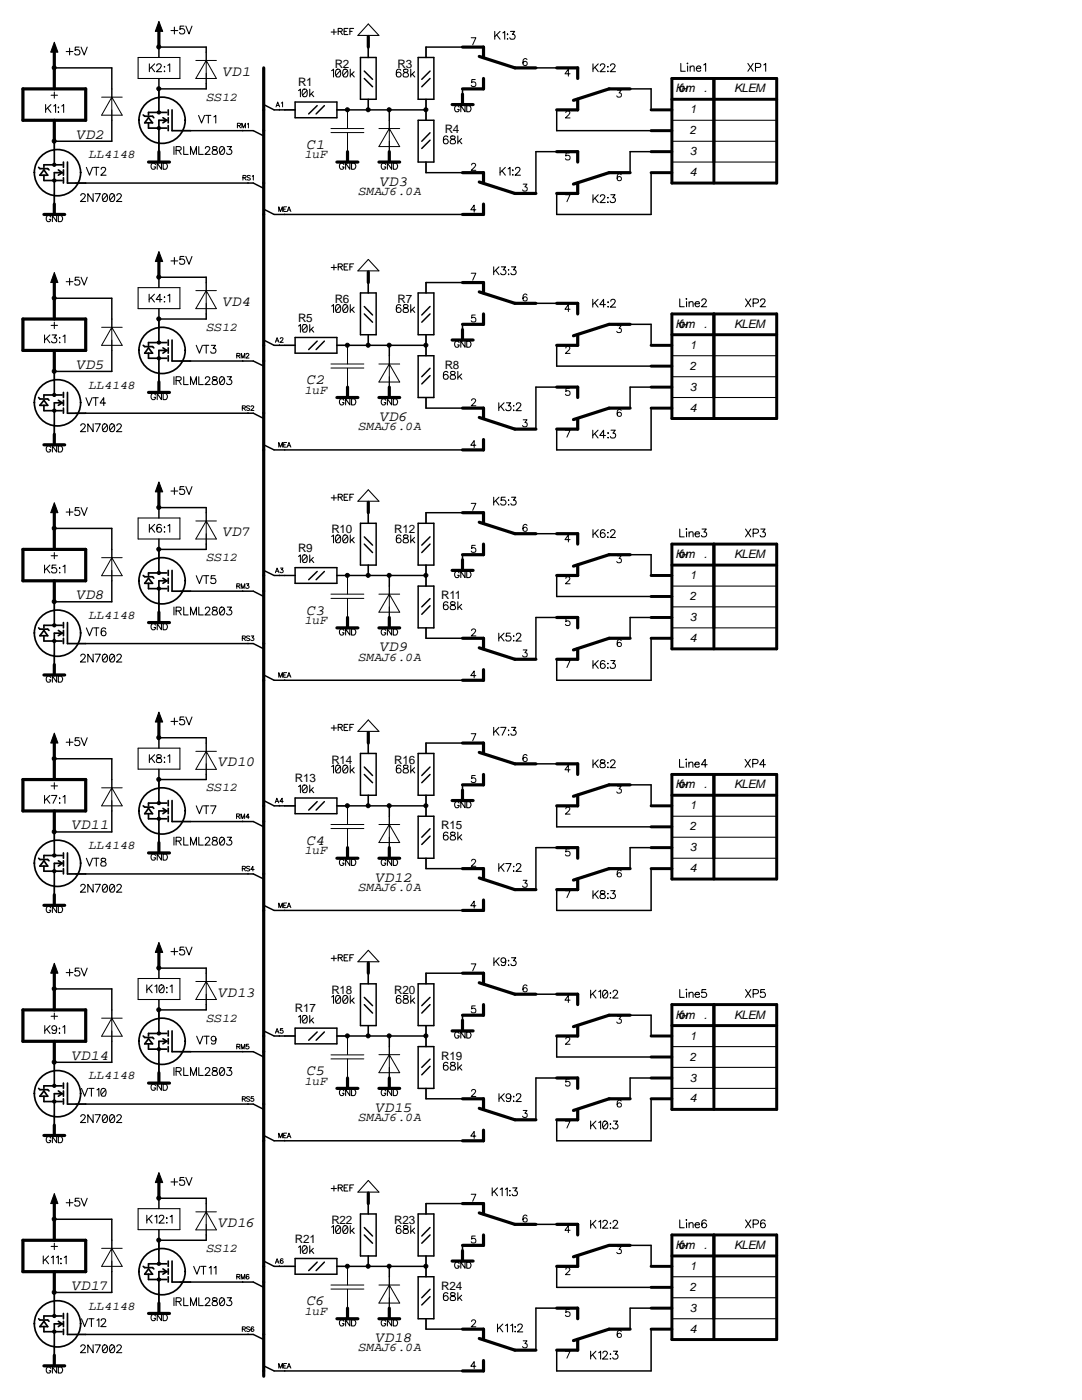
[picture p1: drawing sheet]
<svg xmlns="http://www.w3.org/2000/svg" width="216mm" height="279mm" viewBox="0 0 216 279" stroke-linecap="round" stroke-linejoin="round" font-family="sans-serif">
<defs><g id="words">
<g font-size="3">
<text x="44.6" y="15.1">VD1</text>
<text x="15.4" y="27.6">VD2</text>
<text x="61.2" y="29.7">C1</text>
<text x="75.9" y="37">VD3</text>
<text x="44.6" y="61">VD4</text>
<text x="15.4" y="73.6">VD5</text>
<text x="61.2" y="76.7">C2</text>
<text x="75.9" y="84">VD6</text>
<text x="44.6" y="107">VD7</text>
<text x="15.4" y="119.5">VD8</text>
<text x="61.2" y="122.7">C3</text>
<text x="75.9" y="130">VD9</text>
<text x="43.7" y="153">VD10</text>
<text x="14.5" y="165.5">VD11</text>
<text x="61.2" y="168.6">C4</text>
<text x="75.1" y="175.9">VD12</text>
<text x="43.7" y="198.9">VD13</text>
<text x="14.5" y="211.5">VD14</text>
<text x="61.2" y="214.6">C5</text>
<text x="75.1" y="221.9">VD15</text>
<text x="43.7" y="244.9">VD16</text>
<text x="14.4" y="257.4">VD17</text>
<text x="61.2" y="260.5">C6</text>
<text x="75.1" y="267.8">VD18</text>
</g>
<g font-size="2.5">
<text x="41.2" y="20.1">SS12</text>
<text x="17.7" y="31.6">LL4148</text>
<text x="60.7" y="31.6">1uF</text>
<text x="71.5" y="38.9">SMAJ6.0A</text>
<text x="41.2" y="66">SS12</text>
<text x="17.7" y="77.6">LL4148</text>
<text x="60.7" y="78.6">1uF</text>
<text x="71.5" y="85.9">SMAJ6.0A</text>
<text x="41.2" y="112">SS12</text>
<text x="17.7" y="123.5">LL4148</text>
<text x="60.7" y="124.5">1uF</text>
<text x="71.5" y="131.9">SMAJ6.0A</text>
<text x="41.2" y="157.9">SS12</text>
<text x="17.7" y="169.5">LL4148</text>
<text x="60.7" y="170.5">1uF</text>
<text x="71.5" y="177.8">SMAJ6.0A</text>
<text x="41.2" y="203.9">SS12</text>
<text x="17.7" y="215.4">LL4148</text>
<text x="60.7" y="216.5">1uF</text>
<text x="71.5" y="223.8">SMAJ6.0A</text>
<text x="41.2" y="249.9">SS12</text>
<text x="17.7" y="261.4">LL4148</text>
<text x="60.7" y="262.4">1uF</text>
<text x="71.5" y="269.7">SMAJ6.0A</text>
</g>
<g font-size="2.3">
<text x="59.5" y="17.2">R1</text>
<text x="66.8" y="13.5">R2</text>
<text x="79.3" y="13.5">R3</text>
<text x="134.8" y="18.5">Конт</text>
<text x="137.6" y="22.6">1</text>
<text x="140.4" y="18.5">.</text>
<text x="146.5" y="18.5">KLEM</text>
<text x="88.7" y="26.6">R4</text>
<text x="137.6" y="26.8">2</text>
<text x="137.6" y="35.1">4</text>
<text x="137.6" y="31">3</text>
<text x="59.5" y="64.2">R5</text>
<text x="66.8" y="60.5">R6</text>
<text x="79.3" y="60.5">R7</text>
<text x="134.8" y="65.4">Конт</text>
<text x="140.4" y="65.4">.</text>
<text x="146.5" y="65.4">KLEM</text>
<text x="137.6" y="69.6">1</text>
<text x="88.7" y="73.6">R8</text>
<text x="137.6" y="78">3</text>
<text x="137.6" y="73.8">2</text>
<text x="137.6" y="82.2">4</text>
<text x="66.1" y="106.5">R10</text>
<text x="78.7" y="106.5">R12</text>
<text x="59.5" y="110.2">R9</text>
<text x="134.8" y="111.4">Конт</text>
<text x="140.4" y="111.4">.</text>
<text x="146.5" y="111.4">KLEM</text>
<text x="88.1" y="119.5">R11</text>
<text x="137.6" y="115.6">1</text>
<text x="137.6" y="119.8">2</text>
<text x="137.6" y="124">3</text>
<text x="137.6" y="128.1">4</text>
<text x="66.1" y="152.4">R14</text>
<text x="78.7" y="152.4">R16</text>
<text x="58.8" y="156.1">R13</text>
<text x="134.8" y="157.4">Конт</text>
<text x="137.6" y="161.5">1</text>
<text x="140.4" y="157.4">.</text>
<text x="146.5" y="157.4">KLEM</text>
<text x="88.1" y="165.5">R15</text>
<text x="137.6" y="165.7">2</text>
<text x="137.6" y="169.9">3</text>
<text x="137.6" y="174.1">4</text>
<text x="58.8" y="202.1">R17</text>
<text x="66.1" y="198.4">R18</text>
<text x="78.7" y="198.4">R20</text>
<text x="134.8" y="203.3">Конт</text>
<text x="140.4" y="203.3">.</text>
<text x="146.5" y="203.3">KLEM</text>
<text x="137.6" y="207.5">1</text>
<text x="88.1" y="211.5">R19</text>
<text x="137.6" y="215.9">3</text>
<text x="137.6" y="211.7">2</text>
<text x="137.6" y="220">4</text>
<text x="66.1" y="244.3">R22</text>
<text x="78.7" y="244.3">R23</text>
<text x="58.8" y="248">R21</text>
<text x="134.8" y="249.3">Конт</text>
<text x="140.4" y="249.3">.</text>
<text x="146.5" y="249.3">KLEM</text>
<text x="88.1" y="257.4">R24</text>
<text x="137.6" y="253.4">1</text>
<text x="137.6" y="257.6">2</text>
<text x="137.6" y="261.8">3</text>
<text x="137.6" y="266">4</text>
</g>
</g></defs>
<g fill="#000" stroke="#000" stroke-width=".2">
<path d="M10.8 8.4l.8 2h-1.5z" fill-rule="evenodd"/>
<path d="M31.7 4.3l.8 2h-1.5z" fill-rule="evenodd"/>
<path d="M10.8 54.4l.8 2h-1.5z" fill-rule="evenodd"/>
<path d="M31.7 50.2l.8 2h-1.5z" fill-rule="evenodd"/>
<path d="M31.7 96.2l.8 2h-1.5z" fill-rule="evenodd"/>
<path d="M10.8 100.3l.8 2h-1.5z" fill-rule="evenodd"/>
<path d="M10.8 146.3l.8 2h-1.5z" fill-rule="evenodd"/>
<path d="M31.7 142.1l.8 2h-1.5z" fill-rule="evenodd"/>
<path d="M10.8 192.2l.8 2h-1.5z" fill-rule="evenodd"/>
<path d="M31.7 188.1l.8 2h-1.5z" fill-rule="evenodd"/>
<path d="M10.8 238.2l.8 2h-1.5z" fill-rule="evenodd"/>
<path d="M31.7 234l.8 2h-1.5z" fill-rule="evenodd"/>
<circle cx="10.8" cy="13.5" r=".4"/>
<circle cx="31.7" cy="9.4" r=".4"/>
<circle cx="31.7" cy="17.7" r=".4"/>
<circle cx="10.8" cy="28.2" r=".4"/>
<circle cx="69.3" cy="21.9" r=".4"/>
<circle cx="73.5" cy="21.9" r=".4"/>
<circle cx="77.7" cy="21.9" r=".4"/>
<circle cx="85" cy="21.9" r=".4"/>
<circle cx="10.8" cy="59.5" r=".4"/>
<circle cx="31.7" cy="55.3" r=".4"/>
<circle cx="10.8" cy="74.1" r=".4"/>
<circle cx="31.7" cy="63.6" r=".4"/>
<circle cx="69.3" cy="68.9" r=".4"/>
<circle cx="73.5" cy="68.9" r=".4"/>
<circle cx="77.7" cy="68.9" r=".4"/>
<circle cx="85" cy="68.9" r=".4"/>
<circle cx="10.8" cy="105.4" r=".4"/>
<circle cx="31.7" cy="101.3" r=".4"/>
<circle cx="31.7" cy="109.6" r=".4"/>
<circle cx="69.3" cy="114.8" r=".4"/>
<circle cx="73.5" cy="114.8" r=".4"/>
<circle cx="77.7" cy="114.8" r=".4"/>
<circle cx="85" cy="114.8" r=".4"/>
<circle cx="10.8" cy="120.1" r=".4"/>
<circle cx="10.8" cy="151.4" r=".4"/>
<circle cx="31.7" cy="155.5" r=".4"/>
<circle cx="31.7" cy="147.2" r=".4"/>
<circle cx="10.8" cy="166" r=".4"/>
<circle cx="69.3" cy="160.8" r=".4"/>
<circle cx="73.5" cy="160.8" r=".4"/>
<circle cx="77.7" cy="160.8" r=".4"/>
<circle cx="85" cy="160.8" r=".4"/>
<circle cx="10.8" cy="197.3" r=".4"/>
<circle cx="31.7" cy="193.2" r=".4"/>
<circle cx="10.8" cy="212" r=".4"/>
<circle cx="31.7" cy="201.5" r=".4"/>
<circle cx="69.3" cy="206.7" r=".4"/>
<circle cx="73.5" cy="206.7" r=".4"/>
<circle cx="77.7" cy="206.7" r=".4"/>
<circle cx="85" cy="206.7" r=".4"/>
<circle cx="31.7" cy="239.1" r=".4"/>
<circle cx="10.8" cy="257.9" r=".4"/>
<circle cx="10.8" cy="243.3" r=".4"/>
<circle cx="31.7" cy="247.5" r=".4"/>
<circle cx="69.3" cy="252.7" r=".4"/>
<circle cx="73.5" cy="252.7" r=".4"/>
<circle cx="77.7" cy="252.7" r=".4"/>
<circle cx="85" cy="252.7" r=".4"/>
</g>
<g fill="none" stroke="#000" stroke-width=".3">
<path d="M10.8 13.5h11.5v4.2M31.7 9.4h9.4v1M41.1 16.7v1h-9.4M71.9 11.5h3.2v8.3h-3.2zM72.7 15.7l1.6 1.6M72.7 14.2l1.6 1.6M73.5 9.4v2.1M73.5 19.8v2.1M83.4 11.5h3.2v8.3h-3.2zM85 19.8v4.2M85.8 15.7l-1.6 1.6M85.8 14.2l-1.6 1.6"/>
<path d="M92.3 17.7v1.1M92.3 9.4h-7.3v2.1M106.9 13.5h4.2M125.7 17.7h4.2v4.2M17.1 36.5h33.4l2.1 1.1M22.3 24v4.2h-11.5M38 26.1h12.5l2.1 1M52.6 20.9l2.1 1h4.2M58.9 20.4h8.3v3.1h-8.3zM63.3 21.1l-1.7 1.6M64.7 21.1l-1.6 1.6M67.2 21.9h17.8"/>
<path d="M77.7 21.9v2.1M83.4 24h3.2v8.3h-3.2zM85 32.3v2.2h7.3M85.8 26.5l-1.6 1.7M85.8 28l-1.6 1.6M111.1 30.3h-4.2v8.3M111.1 21.9v4.2h18.8M129.9 30.3h-4.2v4.2M129.9 34.5v8.3h-18.8v-4.2M10.8 59.5h11.5v4.2M31.7 55.3h9.4v1.1M52.6 41.7l2.1 1.1h37.6"/>
<path d="M71.9 58.5h3.2v8.3h-3.2zM73.5 56.4v2.1M83.4 58.5h3.2v8.3h-3.2zM92.3 56.4h-7.3v2.1M22.3 69.9v4.2h-11.5M38 72.1h12.5l2.1 1M41.1 62.7v1h-9.4M52.6 67.9l2.1 1h4.2M58.9 67.4h8.3v3.1h-8.3zM63.3 68.1l-1.7 1.7M64.7 68.1l-1.6 1.7M67.2 68.9h17.8"/>
<path d="M72.7 62.7l1.6 1.6M72.7 61.2l1.6 1.7M73.5 66.8v2.1M77.7 68.9v2.1M83.4 71h3.2v8.3h-3.2zM85 79.3v2.1h7.3M85 66.8v4.2M85.8 62.7l-1.6 1.6M85.8 61.2l-1.6 1.7M85.8 73.5l-1.6 1.7M85.8 75l-1.6 1.6M92.3 64.7v1.1"/>
<path d="M106.9 60.5h4.2M111.1 77.3h-4.2v8.3M111.1 68.9v4.2h18.8M125.7 64.7h4.2v4.2M129.9 77.3h-4.2v4.1M17.1 82.5h33.4l2.1 1M52.6 88.8l2.1 1h37.6M129.9 81.4v8.4h-18.8v-4.2M10.8 105.5h11.5v4.1M22.3 115.9v4.2h-11.5M31.7 101.3h9.4v1M38 118h12.5l2.1 1"/>
<path d="M41.1 108.6v1h-9.4M52.6 113.8l2.1 1.1h4.2M58.9 113.3h8.3v3.1h-8.3zM63.3 114l-1.7 1.7M64.7 114l-1.6 1.7M67.2 114.9h17.8M71.9 104.4h3.2v8.4h-3.2zM72.7 108.6l1.6 1.7M72.7 107.1l1.6 1.7M73.5 102.3v2.1M73.5 112.8v2.1M77.7 114.9v2.1"/>
<path d="M83.4 104.4h3.2v8.4h-3.2zM83.4 117h3.2v8.3h-3.2zM85 112.8v4.2M85.8 108.6l-1.6 1.7M85.8 107.1l-1.6 1.7M85.8 119.5l-1.6 1.6M92.3 110.7v1M92.3 102.3h-7.3v2.1M106.9 106.5h4.2M111.1 114.9v4.1h18.8M125.7 110.7h4.2v4.2M17.1 128.4h33.4l2.1 1.1"/>
<path d="M52.6 134.7l2.1 1.1h37.6M85 125.3v2.1h7.3M85.8 120.9l-1.6 1.7M111.1 123.2h-4.2v8.4M129.9 123.2h-4.2v4.2M129.9 127.4v8.4h-18.8v-4.2M10.8 151.4h11.5v4.2M31.7 147.2h9.4v1.1M41.1 154.6v1h-9.4M52.6 159.8l2.1 1h4.2M58.9 159.3h8.3v3.1h-8.3zM63.3 160l-1.7 1.7"/>
<path d="M64.7 160l-1.6 1.7M71.9 150.4h3.2v8.3h-3.2zM72.7 154.6l1.6 1.6M72.7 153.1l1.6 1.7M73.5 148.3v2.1M73.5 158.7v2.1M83.4 150.4h3.2v8.3h-3.2zM85 158.7v4.2M85.8 154.6l-1.6 1.6M85.8 153.1l-1.6 1.7M92.3 156.6v1.1M92.3 148.3h-7.3v2.1"/>
<path d="M106.9 152.4h4.2M125.7 156.6h4.2v4.2M17.1 174.4h33.4l2.1 1M22.3 161.8v4.2h-11.5M38 164h12.5l2.1 1M67.2 160.8h17.8M77.7 160.8v2.1M83.4 162.9h3.2v8.4h-3.2zM85 171.3v2.1h7.3M85.8 165.4l-1.6 1.7M85.8 166.9l-1.6 1.6M111.1 169.2h-4.2v8.3"/>
<path d="M111.1 160.8v4.2h18.8M129.9 169.2h-4.2v4.2M129.9 173.4v8.3h-18.8v-4.2M10.8 197.4h11.5v4.1M31.7 193.2h9.4v1M52.6 180.7l2.1 1h37.6M71.9 196.3h3.2v8.4h-3.2zM72.7 199.1l1.6 1.6M73.5 194.2v2.1M83.4 196.3h3.2v8.4h-3.2zM85.8 199.1l-1.6 1.6M92.3 194.2h-7.3v2.1"/>
<path d="M106.9 198.4h4.2M22.3 207.8v4.2h-11.5M38 209.9h12.5l2.1 1M41.1 200.5v1h-9.4M52.6 205.7l2.1 1.1h4.2M58.9 205.2h8.3v3.1h-8.3zM63.3 206l-1.7 1.6M64.7 206l-1.6 1.6M67.2 206.8h17.8M72.7 200.5l1.6 1.7M73.5 204.7v2.1M77.7 206.8v2.1"/>
<path d="M83.4 208.9h3.2v8.3h-3.2zM85 217.2v2.1h7.3M85 204.7v4.2M85.8 211.4l-1.6 1.6M85.8 212.8l-1.6 1.7M85.8 200.5l-1.6 1.7M92.3 202.6v1M111.1 215.1h-4.2v8.4M111.1 206.8v4.1h18.8M125.7 202.6h4.2v4.2M129.9 215.1h-4.2v4.2M129.9 219.3v8.4h-18.8v-4.2"/>
<path d="M17.1 220.3h33.4l2.1 1.1M31.7 239.1h9.4v1.1M52.6 226.6l2.1 1.1h37.6M10.8 243.3h11.5v4.2M22.3 253.8v4.1h-11.5M38 255.9h12.5l2.1 1M41.1 246.5v1h-9.4M52.6 251.7l2.1 1h4.2M58.9 251.2h8.3v3.1h-8.3zM63.3 251.9l-1.7 1.7M64.7 251.9l-1.6 1.7M67.2 252.7h17.8"/>
<path d="M71.9 242.3h3.2v8.4h-3.2zM72.7 246.5l1.6 1.6M72.7 245l1.6 1.7M73.5 240.2v2.1M73.5 250.7v2M77.7 252.7v2.1M83.4 254.8h3.2v8.4h-3.2zM83.4 242.3h3.2v8.4h-3.2zM85 250.7v4.1M85.8 257.3l-1.6 1.7M85.8 258.8l-1.6 1.6M85.8 246.5l-1.6 1.6"/>
<path d="M85.8 245l-1.6 1.7M92.3 248.5v1.1M92.3 240.2h-7.3v2.1M106.9 244.3h4.2M111.1 252.7v4.2h18.8M125.7 248.5h4.2v4.2M17.1 266.3h33.4l2.1 1M52.6 272.6l2.1 1h37.6M85 263.2v2.1h7.3M111.1 261.1h-4.2v8.4M129.9 261.1h-4.2v4.2M129.9 265.3v8.3h-18.8v-4.1"/>
</g>
<g fill="none" stroke="#000" stroke-width=".63">
<path d="M4.6 17.7h12.5v6.3h-12.5zM10.8 9.4v8.3M31.7 5.2v4.2M52.6 13.5v261.2M73.5 7.3v2.1M92.3 18.8v2.1M92.3 9.4h4.2v2.1M95.6 11.3l7.1 2.2h4.2M96.5 15.7v2h-4.2M111.1 13.5h4.2v2.2M115.3 19.8v2.1h-4.2M125.7 17.7h-4.2l-7.1 2.3"/>
<path d="M10.8 24v4.2M29.6 32.3h4.2M31.7 30.3v2M67.2 32.3h4.2M69.3 30.3v2M75.6 32.3h4.2M77.7 30.3v2M90.2 20.9h4.2M92.3 34.5h4.2v2M95.6 36.3l7.1 2.3h4.2M111.1 30.3h4.2v2M115.3 36.5v2.1h-4.2"/>
<path d="M125.7 34.5h-4.2l-7.1 2.2M8.8 42.8h4.1M10.8 40.7v2.1M10.8 55.3v8.4M31.7 51.1v4.2M73.5 54.3v2.1M92.3 56.4h4.2v2.1M95.6 58.3l7.1 2.2h4.2M96.5 40.7v2.1h-4.2M4.6 63.7h12.5v6.2h-12.5zM10.8 69.9v4.2M29.6 78.3h4.2"/>
<path d="M31.7 76.2v2.1M67.2 79.3h4.2M69.3 77.3v2M75.6 79.3h4.2M77.7 77.3v2M90.2 67.9h4.2M92.3 65.8v2.1M96.5 62.7v2h-4.2M111.1 60.5h4.2v2.2M111.1 77.3h4.2v2M115.3 66.8v2.1h-4.2M125.7 64.7h-4.2l-7.1 2.3"/>
<path d="M8.8 88.8h4.1M10.8 86.7v2.1M31.7 97.1v4.2M92.3 81.4h4.2v2.1M95.6 83.3l7.1 2.3h4.2M96.5 87.7v2.1h-4.2M115.3 83.5v2.1h-4.2M125.7 81.4h-4.2l-7.1 2.3M4.6 109.6h12.5v6.3h-12.5zM10.8 101.3v8.3M10.8 115.9v4.2M73.5 100.2v2.1"/>
<path d="M90.2 113.8h4.2M92.3 111.7v2.1M92.3 102.3h4.2v2.1M95.6 104.2l7.1 2.3h4.2M96.5 108.6v2.1h-4.2M111.1 106.5h4.2v2.1M115.3 112.8v2.1h-4.2M125.7 110.7h-4.2l-7.1 2.3M8.8 134.7h4.1M10.8 132.6v2.1M29.6 124.2h4.2M31.7 122.2v2"/>
<path d="M67.2 125.3h4.2M69.3 123.2v2.1M75.6 125.3h4.2M77.7 123.2v2.1M92.3 127.4h4.2v2.1M95.6 129.3l7.1 2.3h4.2M96.5 133.6v2.2h-4.2M111.1 123.2h4.2v2.1M115.3 129.5v2.1h-4.2M125.7 127.4h-4.2l-7.1 2.3M4.6 155.6h12.5v6.2h-12.5zM10.8 147.2v8.4"/>
<path d="M31.7 143v4.2M73.5 146.2v2.1M90.2 159.8h4.2M92.3 157.7v2.1M92.3 148.3h4.2v2.1M95.6 150.2l7.1 2.2h4.2M96.5 154.6v2h-4.2M111.1 152.4h4.2v2.2M115.3 158.7v2.1h-4.2M125.7 156.6h-4.2l-7.1 2.3M10.8 161.8v4.2M10.8 178.6v2.1"/>
<path d="M29.6 170.2h4.2M31.7 168.1v2.1M67.2 171.3h4.2M69.3 169.2v2.1M75.6 171.3h4.2M77.7 169.2v2.1M92.3 173.4h4.2v2M95.6 175.2l7.1 2.3h4.2M96.5 179.6v2.1h-4.2M111.1 169.2h4.2v2.1M115.3 175.4v2.1h-4.2M125.7 173.4h-4.2l-7.1 2.2"/>
<path d="M8.8 180.7h4.1M10.8 193.2v8.3M31.7 189v4.2M73.5 192.2v2M92.3 194.2h4.2v2.1M95.6 196.1l7.1 2.3h4.2M111.1 198.4h4.2v2.1M4.6 201.5h12.5v6.3h-12.5zM10.8 207.8v4.2M29.6 216.2h4.2M31.7 214.1v2.1M67.2 217.2h4.2"/>
<path d="M69.3 215.1v2.1M75.6 217.2h4.2M77.7 215.1v2.1M90.2 205.7h4.2M92.3 203.6v2.1M92.3 219.3h4.2v2.1M96.5 200.5v2.1h-4.2M111.1 215.1h4.2v2.1M115.3 204.7v2.1h-4.2M125.7 202.6h-4.2l-7.1 2.3M125.7 219.3h-4.2l-7.1 2.3M8.8 226.6h4.1"/>
<path d="M10.8 224.5v2.1M10.8 239.1v8.4M31.7 234.9v4.2M73.5 238.1v2.1M95.6 221.2l7.1 2.3h4.2M96.5 225.6v2.1h-4.2M115.3 221.4v2.1h-4.2M4.6 247.5h12.5v6.3h-12.5zM10.8 253.8v4.1M90.2 251.7h4.2M92.3 249.6v2.1M92.3 240.2h4.2v2.1"/>
<path d="M95.6 242.1l7.1 2.2h4.2M96.5 246.5v2h-4.2M111.1 244.3h4.2v2.2M115.3 250.7v2h-4.2M125.7 248.5h-4.2l-7.1 2.3M8.8 272.6h4.1M10.8 270.5v2.1M29.6 262.1h4.2M31.7 260.1v2M67.2 263.2h4.2M69.3 261.1v2.1M75.6 263.2h4.2"/>
<path d="M77.7 261.1v2.1M92.3 265.3h4.2v2M95.6 267.1l7.1 2.4h4.2M96.5 271.5v2.1h-4.2M111.1 261.1h4.2v2.1M115.3 267.3v2.2h-4.2M125.7 265.3h-4.2l-7.1 2.2"/>
</g>
<g fill="none" stroke="#000" stroke-width=".2">
<path d="M10.8 11.5v6.2M20.3 19.4h4.1M22.3 17.7v6.3M22.3 19.4l2.1 3.6h-4.1zM31.7 7.3v4.2M31.7 15.7v4.1M39.1 12.1h4.1M41.1 10.4v6.3M41.1 12.1l2.1 3.6h-4.1zM73.5 7.3v4.2M73.5 19.8v2.1M85 9.4v2.1"/>
<path d="M85 19.8v4.2M92.3 18.8v2.1M92.3 17.7h4.2M92.3 9.4h4.2M94 7.5h1l-.7 1.4M94.8 15.9h-.7v.6a.49 .49 0 0 1 .7 0 .49 .49 0 0 1-.1 .7 .49 .49 0 0 1-.7-.2M102.7 13.5h4.2M105.2 11.9l-.5-.2a.93 .93 0 0 0-.1 1.3 .43 .43 0 0 0 .6-.2 .43 .43 0 0 0-.3-.5 .43 .43 0 0 0-.5 .3M111.1 13.5h4.2M113.7 14.7h-1l.7-.9v1.4M121.5 17.7h4.2M123.2 18h.8l-.5 .5a.47 .47 0 0 1 .5 .5 .47 .47 0 0 1-.4 .5 .47 .47 0 0 1-.5-.4"/>
<path d="M10.8 24v6.3M10.8 38.6v4.2M15 36.5h2.1M31.7 28.2v4.1M35.9 26.1h2.1M47.4 25.1l.5-.1 .1-.3-.6-.1v.9M47.7 25.1l.3 .4M48.3 25.5v-.9l.3 .9 .4-.9v.9M48.4 26v.1M48.5 35.5l.5-.1 .1-.3-.6-.1v.9M48.8 35.5l.3 .4M49.4 24.8l.2-.2v.9"/>
<path d="M49.5 36.4v.1M50 35.1l-.3-.1-.4 .1 .2 .3 .5 .3-.3 .2-.4-.1M50.3 35.2l.2-.2v.9M55.1 21.3l.3-.9 .4 .9M55.2 21h.5M55.8 21.8v.1M56.1 20.6l.3-.2v.9M56.8 21.9h2.1M66 26.5h6.6M66 25.7h6.6M67.2 21.9h2.1v3.7M69.3 26.5v5.8"/>
<path d="M75.6 25.7h4.2M77.7 24v8.3M77.7 25.7l2.1 3.6h-4.2zM85 32.3v2.2M92.3 34.5h4.2M94.1 32.9v-.2l.5-.1 .2 .1 .1 .3-.9 1h1M102.7 38.6h4.2M104.4 36.7h.8l-.5 .6a.47 .47 0 0 1 .5 .4 .47 .47 0 0 1-.4 .5 .47 .47 0 0 1-.5-.3M111.1 30.3h4.2M111.1 38.6h4.2M111.1 21.9h4.2M112.8 38.9h.9l-.6 1.4"/>
<path d="M112.9 22.5v-.2l.5-.2 .2 .2 .1 .3-.9 .9h.9M113.6 30.5h-.7v.7a.49 .49 0 0 1 .7 0 .49 .49 0 0 1-.1 .7 .49 .49 0 0 1-.7-.2M121.5 34.5h4.2M124 34.9l-.5-.2a.93 .93 0 0 0-.1 1.3 .43 .43 0 0 0 .6-.2 .43 .43 0 0 0-.3-.6 .43 .43 0 0 0-.6 .4M129.9 30.3h4.2M129.9 34.5h4.2M129.9 26.1h4.2M129.9 21.9h4.2M10.8 57.4v6.3M31.7 53.3v4.1M39.1 58h4.1M41.1 56.4v6.3"/>
<path d="M41.1 58l2.1 3.6h-4.1zM55.6 42.2v-.9l.4 .9 .3-.9v.9M56.6 41.7h.3M56.8 42.7v.1M57.2 41.3h-.6v.9h.6M57.3 42.2l.4-.9 .3 .9M57.4 41.9h.5M73.5 54.3v4.2M85 56.4v2.1M92.3 56.4h4.2M92.3 42.8h4.2M94 54.5h1l-.7 1.4"/>
<path d="M95 41.9h-1.1l.7-1v1.4M105.2 58.9l-.5-.2a.93 .93 0 0 0-.1 1.3 .43 .43 0 0 0 .6-.2 .43 .43 0 0 0-.3-.6 .43 .43 0 0 0-.5 .4M10.8 69.9v6.3M20.3 65.3h4.1M22.3 63.7v6.2M22.3 65.3l2.1 3.6h-4.1zM31.7 61.6v4.2M31.7 74.1v4.2M35.9 72.1h2.1M47.2 71h.6v-.4l-.6-.1v1M47.5 71l.4 .5M48.1 71.5v-1l.4 1 .4-1v1"/>
<path d="M48.4 71.9v.2M49.1 70.7a.29 .29 0 0 1 .3-.2 .29 .29 0 0 1 .3 .3l-.6 .7h.6M54.9 68.3l.4-.9 .4 .9M55.1 68h.4M55.8 68.8v.1M55.9 67.6a.29 .29 0 0 1 .3-.2 .29 .29 0 0 1 .3 .2l-.6 .7h.6M56.8 68.9h2.1M66 73.4h6.6M66 72.6h6.6M67.2 68.9h2.1v3.7M69.3 73.5v5.8M73.5 66.8v2.1"/>
<path d="M75.6 72.6h4.2M77.7 71v8.3M77.7 72.6l2.1 3.6h-4.2zM85 66.8v4.2M85 79.3v2.1M92.3 65.8v2.1M92.3 64.7h4.2M94.1 79.9v-.2l.5-.1 .2 .1 .1 .3-.9 1h1M94.8 62.9h-.7v.6a.49 .49 0 0 1 .7 0 .49 .49 0 0 1-.1 .7 .49 .49 0 0 1-.7-.2M102.7 60.5h4.2M111.1 77.3h4.2M111.1 68.9h4.2"/>
<path d="M111.1 60.5h4.2M112.9 69.5v-.2l.5-.2 .2 .2 .1 .3-.9 .9h.9M113.6 77.5h-.7v.6a.49 .49 0 0 1 .7 .1 .49 .49 0 0 1-.1 .7 .49 .49 0 0 1-.7-.2M113.7 61.7h-1l.7-.9v1.4M121.5 64.7h4.2M123.2 65h.8l-.5 .5a.47 .47 0 0 1 .5 .5 .47 .47 0 0 1-.4 .5 .47 .47 0 0 1-.5-.4M129.9 77.3h4.2M129.9 68.9h4.2M129.9 73.1h4.2M10.8 84.6v4.2M15 82.5h2.1M31.7 99.2v4.2"/>
<path d="M48.3 81.4h.6v-.3l-.6-.1v.9M48.6 81.4l.4 .5M49.5 82.4v.1M49.8 81.1l-.2-.1-.4 .1 .1 .3 .5 .3-.2 .2-.4-.1M50.1 81.2a.29 .29 0 0 1 .3-.2 .29 .29 0 0 1 .2 .2l-.6 .7h.7M55.6 89.2v-.9l.4 .9 .3-.9v.9M56.6 88.8h.3M56.8 89.7v.1M57.2 88.3h-.6v.9h.6M57.3 89.2l.4-.9 .3 .9M57.4 88.9h.5M92.3 81.4h4.2"/>
<path d="M92.3 89.8h4.2M95 88.9h-1.1l.7-1v1.4M102.7 85.6h4.2M104.4 83.8h.8l-.5 .5a.47 .47 0 0 1 .5 .5 .47 .47 0 0 1-.4 .5 .47 .47 0 0 1-.5-.4M111.1 85.6h4.2M112.8 85.9h.9l-.6 1.3M121.5 81.4h4.2M124 81.9l-.5-.2a.93 .93 0 0 0-.1 1.4 .43 .43 0 0 0 .6-.3 .43 .43 0 0 0-.3-.5 .43 .43 0 0 0-.6 .3M129.9 81.4h4.2M10.8 103.4v6.2M10.8 115.9v6.3M20.3 111.3h4.1"/>
<path d="M22.3 109.6v6.3M22.3 111.3l2.1 3.6h-4.1zM31.7 107.6v4.1M35.9 118h2.1M39.1 104h4.1M41.1 102.3v6.3M41.1 104l2.1 3.6h-4.1zM47.2 117l.6-.1v-.3l-.6-.1v.9M47.5 117l.4 .4M48.1 117.4v-.9l.4 .9 .4-.9v.9M48.4 117.9v.1M49.1 116.5h.6l-.3 .4a.31 .31 0 0 1 .3 .3 .31 .31 0 0 1-.3 .3 .31 .31 0 0 1-.3-.2"/>
<path d="M54.9 114.3l.4-.9 .4 .9M55.1 114h.4M55.8 114.8v.1M56 113.4h.5l-.3 .3a.3 .3 0 0 1 .3 .3 .3 .3 0 0 1-.3 .3l-.3-.2M56.8 114.9h2.1M66 119.4h6.6M66 118.6h6.6M67.2 114.9h2.1v3.7M69.3 119.4v5.9M73.5 100.2v4.2M73.5 112.8v2.1M75.6 118.6h4.2"/>
<path d="M77.7 117v8.3M77.7 118.6l2.1 3.6h-4.2zM85 102.3v2.1M85 112.8v4.2M92.3 111.7v2.1M92.3 110.7h4.2M92.3 102.3h4.2M94 100.5h1l-.7 1.4M94.8 108.8h-.7v.7a.49 .49 0 0 1 .7 0 .49 .49 0 0 1-.1 .7 .49 .49 0 0 1-.7-.2M102.7 106.5h4.2M105.2 104.9l-.5-.3a.93 .93 0 0 0-.1 1.4 .43 .43 0 0 0 .6-.2 .43 .43 0 0 0-.3-.6 .43 .43 0 0 0-.5 .4M111.1 114.9h4.2"/>
<path d="M111.1 106.5h4.2M112.9 115.4v-.2l.5-.1 .2 .1 .1 .3-.9 1h.9M113.7 107.7h-1l.7-.9v1.4M121.5 110.7h4.2M123.2 110.9h.8l-.5 .6a.47 .47 0 0 1 .5 .4 .47 .47 0 0 1-.4 .5 .47 .47 0 0 1-.5-.3M129.9 114.9h4.2M129.9 119h4.2M10.8 130.5v4.2M15 128.4h2.1M31.7 120.1v4.1M48.3 127.4l.6-.1v-.3l-.6-.1v.9M48.6 127.4l.4 .4"/>
<path d="M49.5 128.4h.1M49.8 127l-.2-.1-.4 .1 .1 .3 .5 .3-.2 .2-.4-.1M50.1 126.9h.5l-.3 .4a.31 .31 0 0 1 .4 .3 .31 .31 0 0 1-.3 .3 .31 .31 0 0 1-.4-.2M55.6 135.2v-1l.4 1 .3-1v1M56.6 134.7h.3M56.8 135.6v.2M57.2 134.2h-.6v1h.6M57.3 135.2l.4-1 .3 1M57.4 134.9h.5M85 125.3v2.1M92.3 127.4h4.2M92.3 135.8h4.2"/>
<path d="M94.1 125.9v-.3l.5-.1 .2 .1 .1 .3-.9 1h1M95 134.8h-1.1l.7-.9v1.4M102.7 131.6h4.2M104.4 129.7h.8l-.5 .6a.47 .47 0 0 1 .5 .4 .47 .47 0 0 1-.4 .5 .47 .47 0 0 1-.5-.3M111.1 123.2h4.2M111.1 131.6h4.2M112.8 131.8h.9l-.6 1.4M113.6 123.4h-.7v.7a.49 .49 0 0 1 .7 0 .49 .49 0 0 1-.1 .7 .49 .49 0 0 1-.7-.2M121.5 127.4h4.2M124 127.8l-.5-.2a.93 .93 0 0 0-.1 1.4 .43 .43 0 0 0 .6-.2 .43 .43 0 0 0-.3-.6 .43 .43 0 0 0-.6 .4M129.9 123.2h4.2M129.9 127.4h4.2"/>
<path d="M10.8 149.3v6.3M20.3 157.2h4.1M22.3 155.6v6.2M22.3 157.2l2.1 3.6h-4.1zM31.7 145.2v4.1M31.7 153.5v4.2M39.1 149.9h4.1M41.1 148.3v6.3M41.1 149.9l2.1 3.6h-4.1zM55 159.9h.5M56.5 159.9h-.7l.5-.6v.9M73.5 146.2v4.2"/>
<path d="M73.5 158.7v2.1M85 148.3v2.1M85 158.7v4.2M92.3 157.7v2.1M92.3 156.6h4.2M92.3 148.3h4.2M94 146.4h1l-.7 1.4M94.8 154.8h-.7v.6a.49 .49 0 0 1 .7 0 .49 .49 0 0 1-.1 .7 .49 .49 0 0 1-.7-.2M102.7 152.4h4.2M105.2 150.8l-.5-.2a.93 .93 0 0 0-.1 1.3 .43 .43 0 0 0 .6-.2 .43 .43 0 0 0-.3-.5 .43 .43 0 0 0-.5 .3M111.1 152.4h4.2M113.7 153.6h-1l.7-.9v1.4"/>
<path d="M121.5 156.6h4.2M123.2 156.9h.8l-.5 .5a.47 .47 0 0 1 .5 .5 .47 .47 0 0 1-.4 .5 .47 .47 0 0 1-.5-.4M10.8 161.8v6.3M10.8 176.5v4.2M15 174.4h2.1M31.7 166v4.2M35.9 164h2.1M47.2 162.9h.6v-.4l-.6-.1v1M47.5 162.9l.3 .5M48.1 163.4v-1l.3 1 .4-1v1M48.3 173.4l.6-.1v-.3l-.6-.1v.9M48.4 163.8v.2"/>
<path d="M48.6 173.4l.4 .4M49.5 174.3v.1M49.7 163.1h-.6l.4-.7v1M49.8 173l-.2-.1-.4 .1 .1 .3 .5 .3-.2 .2-.4-.1M50.7 173.5h-.7l.5-.6v.9M54.9 160.2l.3-.9 .4 .9M55.8 160.7v.1M56.8 160.8h2.1M66 165.4h6.6M66 164.5h6.6M67.2 160.8h2.1v3.7M69.3 165.4v5.9"/>
<path d="M75.6 164.5h4.2M77.7 162.9v8.4M77.7 164.5l2.1 3.6h-4.2zM85 171.3v2.1M92.3 173.4h4.2M94.1 171.8v-.2l.5-.1 .2 .1 .1 .3-.9 1h1M102.7 177.5h4.2M104.4 175.7h.8l-.5 .5a.47 .47 0 0 1 .5 .5 .47 .47 0 0 1-.4 .5 .47 .47 0 0 1-.5-.4M111.1 160.8h4.2M111.1 169.2h4.2M111.1 177.5h4.2M112.8 177.8h.9l-.6 1.4"/>
<path d="M112.9 161.4v-.2l.5-.1 .2 .1 .1 .3-.9 1h.9M113.6 169.4h-.7v.7a.49 .49 0 0 1 .7 0 .49 .49 0 0 1-.1 .7 .49 .49 0 0 1-.7-.2M121.5 173.4h4.2M124 173.8l-.5-.2a.93 .93 0 0 0-.1 1.4 .43 .43 0 0 0 .6-.2 .43 .43 0 0 0-.3-.6 .43 .43 0 0 0-.6 .3M129.9 160.8h4.2M129.9 169.2h4.2M129.9 173.4h4.2M129.9 165h4.2M10.8 195.3v6.2M31.7 191.1v4.2M31.7 199.5v4.1M39.1 195.9h4.1"/>
<path d="M41.1 194.2v6.3M41.1 195.9l2.1 3.6h-4.1zM55.6 181.1v-.9l.4 .9 .3-.9v.9M56.6 180.7h.3M56.8 181.6v.1M57.2 180.2h-.6v.9h.6M57.3 181.1l.4-.9 .3 .9M57.4 180.8h.5M73.5 192.2v4.1M85 194.2v2.1M92.3 181.7h4.2M92.3 194.2h4.2"/>
<path d="M94 192.4h1l-.7 1.4M95 180.8h-1.1l.7-1v1.4M102.7 198.4h4.2M105.2 196.8l-.5-.2a.93 .93 0 0 0-.1 1.3 .43 .43 0 0 0 .6-.2 .43 .43 0 0 0-.3-.6 .43 .43 0 0 0-.5 .4M111.1 198.4h4.2M113.7 199.6h-1l.7-.9v1.4M10.8 207.8v6.3M20.3 203.2h4.1M22.3 201.5v6.3M22.3 203.2l2.1 3.6h-4.1zM31.7 212v4.2M35.9 209.9h2.1"/>
<path d="M47.2 208.9l.6-.1v-.3l-.6-.1v.9M47.5 208.9l.4 .4M48.1 209.3v-.9l.4 .9 .4-.9v.9M48.3 219.3h.6v-.4h-.6v.9M48.4 209.8v.1M48.6 219.3l.4 .5M49.6 208.4h-.5v.4a.33 .33 0 0 1 .5 0 .33 .33 0 0 1 0 .5 .33 .33 0 0 1-.5-.1M49.8 219l-.2-.1-.4 .1v.2l.5 .2 .1 .3-.2 .1-.4-.1M50.6 218.9h-.5v.4a.33 .33 0 0 1 .5 0 .33 .33 0 0 1-.1 .5 .33 .33 0 0 1-.5-.2M54.9 206.2l.4-.9 .4 .9M55.1 205.9h.4M55.8 206.7v.1"/>
<path d="M56.4 205.3h-.4l-.1 .4a.33 .33 0 0 1 .5 0 .33 .33 0 0 1 0 .5 .33 .33 0 0 1-.5-.2M56.8 206.8h2.1M66 211.3h6.6M66 210.5h6.6M67.2 206.8h2.1v3.7M69.3 211.3v5.9M73.5 204.7v2.1M75.6 210.5h4.2M77.7 208.9v8.3M77.7 210.5l2.1 3.6h-4.2zM85 204.7v4.2M85 217.2v2.1"/>
<path d="M92.3 203.6v2.1M92.3 202.6h4.2M92.3 219.3h4.2M94.1 217.8v-.2l.5-.2 .2 .2 .1 .2-.9 1h1M94.8 200.7h-.7v.7a.49 .49 0 0 1 .7 0 .49 .49 0 0 1-.1 .7 .49 .49 0 0 1-.7-.2M111.1 206.8h4.2M111.1 215.1h4.2M112.9 207.3v-.2l.5-.1 .2 .1 .1 .3-.9 1h.9M113.6 215.3h-.7v.7a.49 .49 0 0 1 .7 0 .49 .49 0 0 1-.1 .7 .49 .49 0 0 1-.7-.2M121.5 202.6h4.2M121.5 219.3h4.2M123.2 202.8h.8l-.5 .6a.47 .47 0 0 1 .5 .4 .47 .47 0 0 1-.4 .5 .47 .47 0 0 1-.5-.3"/>
<path d="M124 219.8l-.5-.3a.93 .93 0 0 0-.1 1.4 .43 .43 0 0 0 .6-.2 .43 .43 0 0 0-.3-.6 .43 .43 0 0 0-.6 .4M129.9 206.8h4.2M129.9 215.1h4.2M129.9 219.3h4.2M129.9 210.9h4.2M10.8 222.4v4.2M15 220.3h2.1M31.7 237.1v4.1M49.5 220.3h.1M55.6 227.1v-1l.4 1 .3-1v1M56.6 226.6h.3M56.8 227.5v.2"/>
<path d="M57.2 226.1h-.6v1h.6M57.3 227.1l.4-1 .3 1M57.4 226.8h.5M73.5 238.1v4.2M92.3 227.7h4.2M94 238.3h1l-.7 1.4M95 226.7h-1.1l.7-.9v1.4M102.7 223.5h4.2M104.4 221.6h.8l-.5 .6a.47 .47 0 0 1 .5 .4 .47 .47 0 0 1-.4 .5 .47 .47 0 0 1-.5-.3M111.1 223.5h4.2M112.8 223.7h.9l-.6 1.4M10.8 241.2v6.3"/>
<path d="M10.8 253.8v6.3M20.3 249.1h4.1M22.3 247.5v6.3M22.3 249.1l2.1 3.6h-4.1zM31.7 245.4v4.2M31.7 257.9v4.2M35.9 255.9h2.1M39.1 241.9h4.1M41.1 240.2v6.3M41.1 241.9l2.1 3.5h-4.1zM47.2 254.8h.6v-.4l-.6-.1v1M47.5 254.8l.4 .5"/>
<path d="M48.1 255.3v-1l.4 1 .4-1v1M48.4 255.7v.2M49.7 254.5l-.1-.1a.46 .46 0 0 0-.6 .3 .46 .46 0 0 0 .4 .6 .29 .29 0 0 0 .3-.3 .29 .29 0 0 0-.3-.3 .29 .29 0 0 0-.3 .3M54.9 252.1l.4-.9 .4 .9M55.1 251.8h.4M55.8 252.6v.1M56.5 251.3l-.1-.1a.46 .46 0 0 0-.5 .4 .46 .46 0 0 0 .3 .5l.3-.1v-.3l-.3-.2-.3 .3M56.8 252.7h2.1M66 257.3h6.6M66 256.5h6.6M67.2 252.7h2.1v3.8M69.3 257.3v5.9"/>
<path d="M73.5 250.7v2M75.6 256.5h4.2M77.7 254.8v8.4M77.7 256.5l2.1 3.6h-4.2zM85 240.2v2.1M85 250.7v4.1M92.3 249.6v2.1M92.3 248.5h4.2M92.3 240.2h4.2M94.8 246.7h-.7v.6a.49 .49 0 0 1 .7 0 .49 .49 0 0 1-.1 .7 .49 .49 0 0 1-.7-.2M102.7 244.3h4.2M105.2 242.7l-.5-.2a.93 .93 0 0 0-.1 1.3 .43 .43 0 0 0 .6-.2 .43 .43 0 0 0-.3-.5 .43 .43 0 0 0-.5 .3"/>
<path d="M111.1 252.7h4.2M111.1 244.3h4.2M112.9 253.3v-.2l.5-.1 .2 .1 .1 .3-.9 1h.9M113.7 245.5h-1l.7-.9v1.4M121.5 248.5h4.2M123.2 248.8h.8l-.5 .5a.47 .47 0 0 1 .5 .5 .47 .47 0 0 1-.4 .5 .47 .47 0 0 1-.5-.4M129.9 252.7h4.2M129.9 256.9h4.2M10.8 268.4v4.2M15 266.3h2.1M48.3 265.3l.6-.1v-.3l-.6-.1v.9M48.6 265.3l.4 .4"/>
<path d="M49.5 266.2v.1M49.8 264.9l-.2-.1-.4 .1 .1 .3 .5 .3-.2 .2-.4-.1M50.6 264.9v-.1a.46 .46 0 0 0-.6 .4 .46 .46 0 0 0 .3 .5 .29 .29 0 0 0 .4-.2 .29 .29 0 0 0-.3-.4 .29 .29 0 0 0-.3 .3M55.6 273v-.9l.4 .9 .3-.9v.9M56.6 272.6h.3M56.8 273.5v.1M57.2 272.1h-.6v.9h.6M57.3 273l.4-.9 .3 .9M57.4 272.8h.5M85 263.2v2.1M92.3 265.3h4.2M92.3 273.6h4.2"/>
<path d="M94.1 263.7v-.2l.5-.1 .2 .1 .1 .3-.9 1h1M95 272.7h-1.1l.7-1v1.4M102.7 269.5h4.2M104.4 267.6h.8l-.5 .5a.47 .47 0 0 1 .5 .5 .47 .47 0 0 1-.4 .5 .47 .47 0 0 1-.5-.4M111.1 261.1h4.2M111.1 269.5h4.2M112.8 269.7h.9l-.6 1.4M113.6 261.3h-.7v.7a.49 .49 0 0 1 .7 0 .49 .49 0 0 1-.1 .7 .49 .49 0 0 1-.7-.2M121.5 265.3h4.2M124 265.7l-.5-.2a.93 .93 0 0 0-.1 1.4 .43 .43 0 0 0 .6-.2 .43 .43 0 0 0-.3-.6 .43 .43 0 0 0-.6 .3M129.9 261.1h4.2M129.9 265.3h4.2"/>
</g>
<g fill="none" stroke="#000" stroke-width=".21">
<path d="M10.2 19h1.3M10.8 18.4v1.2M13.2 10.3h1.4M13.9 9.6v1.4M15.8 9.4h-.8v.7a.56 .56 0 0 1 .8 0 .56 .56 0 0 1-.1 .8 .56 .56 0 0 1-.8-.2M16.2 9.4l.6 1.6 .6-1.6M27.6 11.5h8.3v4.2h-8.3zM29.8 12.7v1.6M30.2 13.4l.7 .9M30.9 12.7l-1.1 1.1M31.3 13.1v-.2l.3-.2 .4 .1 .2 .2-.2 .6-.8 .7h1.1M31.7 9.4v2.1"/>
<path d="M31.7 15.7v2M32.8 13.3v.1zM32.8 14.2v.1zM33.5 13l.4-.3v1.6M34.1 6.1h1.4M34.8 5.4v1.4M36.7 5.2h-.8v.7a.56 .56 0 0 1 .8 0 .56 .56 0 0 1-.1 .8 .56 .56 0 0 1-.8-.2M37.1 5.2l.6 1.6 .6-1.6M59.6 18.1l.3-.3v1.5M60.5 17.8a.58 .58 0 0 1 .8 .3v.3a.63 .63 0 0 1-.6 .9 .85 .85 0 0 1-.3-1.2zM61.3 18.1l-.9 .9M61.8 17.8v1.5"/>
<path d="M62.1 18.7l.5 .6M62.5 18.3l-.7 .7M66.1 6.4h1M66.2 14.1l.3-.3v1.6M66.6 5.8v1.1M67.1 13.9a.51 .51 0 0 1 .8 .2l.1 .4a.68 .68 0 0 1-.6 .9 .84 .84 0 0 1-.4-1.3zM67.5 6.3l.7-.1 .1-.3-.1-.2h-.7v1.2M67.9 6.3l.4 .6M67.9 14.1l-.9 1M68.6 13.9a.51 .51 0 0 1 .7 .2l.1 .4a.68 .68 0 0 1-.6 .9 .84 .84 0 0 1-.3-1.3zM68.7 6.3h.4M69.3 14.1l-.8 1"/>
<path d="M69.4 5.7h-.7v1.2h.7M69.8 6.3h.5M69.9 13.8v1.6M70.2 14.8l.5 .6M70.6 5.7h-.8v1.2M70.7 14.3l-.8 .8M73.5 4.8l2.1 2.3h-4.2zM80 14a.47 .47 0 0 0-.5-.2 .47 .47 0 0 0-.4 .3 1.34 1.34 0 0 0 .2 1.2 .49 .49 0 0 0 .7-.2 .49 .49 0 0 0-.3-.7 .49 .49 0 0 0-.6 .5M80.6 13.9l-.1 .3 .2 .2a.57 .57 0 0 1 .7 .2 .57 .57 0 0 1-.1 .7l-.8-.1a.59 .59 0 0 1 .1-.6 .59 .59 0 0 1 .6-.2 .3 .3 0 0 0 .1-.5zM82 13.8v1.6M82.3 14.8l.5 .6M82.7 14.3l-.7 .8"/>
<path d="M98.7 6.3v1.5M99.1 6.9l.7 .9M99.8 6.3l-1.1 1M100.3 6.6l.4-.3v1.5M101.3 6.8v.1zM101.3 7.7v.1zM101.9 6.3h.8l-.5 .6a.51 .51 0 0 1 .6 .5 .51 .51 0 0 1-.7 .4h-.2l-.2-.3M118.3 12.7v1.6M118.7 13.4l.7 .9M119.4 12.7l-1.1 1.1M119.8 13.1l.3-.4h.3l.3 .3-.2 .6-.8 .7h1.1M121.2 13.3h.2z"/>
<path d="M121.3 14.2v.1zM121.8 13.1l.3-.4h.3l.3 .3-.2 .6-.7 .7h1M135.8 12.7v1.5h.9M137.1 12.7h.1zM137.2 13.2v1M137.7 13.5l.4-.3 .4 .1v.9M137.7 13.2v1M138.9 13.6h.9a.48 .48 0 0 0-.7-.4 .48 .48 0 0 0-.1 .8l.3 .2h.4l.1-.2M140.4 13l.4-.3v1.5M149.2 12.7l1.1 1.5M150.3 12.7l-1.1 1.5M150.7 13.5h.7a.4 .4 0 0 0 .4-.4 .4 .4 0 0 0-.4-.4h-.7v1.5"/>
<path d="M152.4 13l.4-.3v1.5M9.1 20.9v1.5M9.5 21.5l.7 .9M10.2 20.9l-1.1 1M10.7 21.2l.4-.3v1.5M11.6 21.4v.1zM11.6 22.3v.1zM12.3 21.2l.4-.3v1.5M16.1 39l.3-.3h.3l.3 .2-.2 .6-.8 .7h1.1M17.2 33.4l.7 1.6 .6-1.6M18.6 38.7v1.5l-1.1-1.5v1.5M18.7 33.4h1"/>
<path d="M19 38.7h1l-.7 1.5M19.2 33.4v1.6M20.2 33.8v-.3l.3-.1 .5 .1 .1 .2-.2 .5-.8 .8h1.1M20.6 38.7a.51 .51 0 0 1 .8 .2 .76 .76 0 0 1 0 .9 .76 .76 0 0 1-.8 .4l-.2-.7zM21.4 38.9l-.9 1M22.1 38.7a.51 .51 0 0 1 .7 .2 .76 .76 0 0 1 .1 .9 .76 .76 0 0 1-.8 .4l-.3-.7zM22.8 38.9l-.9 1M23.3 39l.3-.3h.3l.3 .2-.2 .6-.8 .7h1.1M31 32.9a.46 .46 0 0 0-.5-.4 .46 .46 0 0 0-.4 .5v.3a.45 .45 0 0 0 .5 .5 .45 .45 0 0 0 .4-.5h-.3M32.2 32.6v1.2l-.8-1.2v1.2M32.6 32.6h.4a.65 .65 0 0 1 .4 .6 .65 .65 0 0 1-.4 .6h-.4zM34.7 29.3v1.5"/>
<path d="M35.1 30l.9-.1 .1-.5-.3-.1h-.7v1.5M35.6 30l.6 .8M36.7 29.3v1.5h.8M38 30.8v-1.5l.6 1.5 .6-1.5v1.5M39.6 23l.6 1.6 .6-1.6M39.7 29.3v1.5h.9M41 29.6l.3-.3h.3l.3 .2-.2 .6-.8 .7h1.1M41 23h1.1M41.6 23v1.6M42.5 29.3v.5l.6 .2a.44 .44 0 0 1 .1 .8l-.8-.1a.48 .48 0 0 1 .4-.8l.4-.1 .1-.3a.57 .57 0 0 0-.8-.2zM42.7 23.3l.4-.3v1.6M44 29.3a.51 .51 0 0 1 .7 .2 .76 .76 0 0 1 .1 .9 .76 .76 0 0 1-.8 .4l-.2-.6z"/>
<path d="M44.7 29.5l-.8 1M45.3 29.3h.9l-.5 .5a.51 .51 0 0 1 .6 .6 .51 .51 0 0 1-.7 .4h-.3l-.1-.3M68.6 32.9a.46 .46 0 0 0-.5-.4 .46 .46 0 0 0-.4 .5v.3a.45 .45 0 0 0 .5 .5 .45 .45 0 0 0 .4-.5h-.3M69.8 32.6v1.2l-.8-1.2v1.2M70.1 32.6h.5a.65 .65 0 0 1 .4 .6 .65 .65 0 0 1-.4 .6h-.5zM77 32.9a.46 .46 0 0 0-.6-.4 .46 .46 0 0 0-.3 .5v.3a.45 .45 0 0 0 .4 .5 .45 .45 0 0 0 .5-.5h-.3M78.1 32.6v1.2l-.8-1.2v1.2M78.5 32.6h.4a.65 .65 0 0 1 .4 .6 .65 .65 0 0 1-.4 .6h-.4zM89.4 27.3a.47 .47 0 0 0-.5-.2 .47 .47 0 0 0-.4 .3 1.34 1.34 0 0 0 .2 1.3 .49 .49 0 0 0 .7-.2 .49 .49 0 0 0-.3-.7 .49 .49 0 0 0-.6 .4M90 27.2l-.1 .3 .2 .2a.57 .57 0 0 1 .7 .3 .57 .57 0 0 1-.1 .7l-.8-.1a.59 .59 0 0 1 .1-.7 .59 .59 0 0 1 .6-.2 .3 .3 0 0 0 .1-.5zM91.4 27.1v1.6M91.6 21.4a.46 .46 0 0 0-.5-.3 .46 .46 0 0 0-.4 .4v.3a.45 .45 0 0 0 .5 .5 .45 .45 0 0 0 .4-.5h-.3"/>
<path d="M91.7 28.1l.5 .6M92.1 27.6l-.7 .8M92.8 21.1v1.2l-.9-1.2v1.2M93.1 21.1h.5a.65 .65 0 0 1 .4 .6 .65 .65 0 0 1-.4 .6h-.5zM99.8 33.4v1.6M100.2 34.1l.6 .9M100.8 33.4l-1 1.1M101.4 33.7l.4-.3v1.6M102.3 33.9v.2zM102.3 34.8v.2zM102.9 33.8v-.3l.3-.1 .4 .1 .2 .2-.3 .5-.7 .8h1M118.3 38.9v1.5"/>
<path d="M118.7 39.5l.7 .9M119.4 38.9l-1.1 1M119.8 39.2l.3-.3h.3l.3 .3-.2 .5-.8 .7h1.1M121.3 39.4v.1zM121.9 38.9h.8l-.4 .6a.51 .51 0 0 1 .5 .5 .51 .51 0 0 1-.7 .4h-.2l-.1-.3M134.1 28.2h20.9M134.1 24h20.9M134.1 32.3h20.9M10.1 43.3a.46 .46 0 0 0-.5-.3 .46 .46 0 0 0-.4 .5v.3a.45 .45 0 0 0 .5 .5 .45 .45 0 0 0 .4-.5h-.3M11.3 43v1.2l-.8-1.2v1.2M11.6 43h.5a.65 .65 0 0 1 .4 .6 .65 .65 0 0 1-.4 .6h-.5zM13.2 56.2h1.4"/>
<path d="M13.9 55.5v1.4M15.8 55.3h-.8v.7a.56 .56 0 0 1 .8 0 .56 .56 0 0 1-.1 .8 .56 .56 0 0 1-.8-.2M16.2 55.3l.6 1.6 .6-1.6M27.6 57.4h8.3v4.2h-8.3zM29.8 58.7v1.6M30.1 59.4l.7 .9M30.8 58.7l-1 1.1M31.7 55.3v2.1M32.3 59.8h-1.1l.7-1.1v1.6M32.8 59.3h.1zM33.5 59l.4-.3v1.6M34.1 52.1h1.4"/>
<path d="M34.8 51.4v1.3M36.7 51.2h-.8v.7a.56 .56 0 0 1 .8 0 .56 .56 0 0 1-.1 .8 .56 .56 0 0 1-.8-.2M37.1 51.2l.6 1.5 .6-1.5M66.1 53.4h1M66.6 52.8v1.1M67.5 53.3l.7-.1 .1-.3-.1-.2h-.7v1.2M67.9 53.3l.4 .6M68.7 53.3h.4M69.4 52.7h-.7v1.2h.7M69.8 53.3h.5M70.6 52.7h-.8v1.2M73.5 51.8l2.1 2.3h-4.2z"/>
<path d="M98.5 53.3v1.5M98.9 53.9l.7 .9M99.6 53.3l-1.1 1M100 53.3h.9l-.5 .5a.51 .51 0 0 1 .6 .6 .51 .51 0 0 1-.7 .4h-.3l-.1-.3M101.4 53.8h.2zM101.5 54.7v.1zM102.1 53.3h.8l-.5 .5a.51 .51 0 0 1 .6 .6 .51 .51 0 0 1-.7 .4h-.2l-.2-.3M118.3 59.7v1.6M119.3 59.7l-1 1.1M121.3 40.3v.1zM135.6 59.6v1.6h.9M136.9 59.6h.1z"/>
<path d="M148.8 59.6l1 1.6M149.8 59.6l-1 1.6M8.9 66.8v1.6M9.3 67.5l.6 .9M9.9 66.8l-1 1.1M10.2 64.9h1.3M10.4 66.8h.9l-.5 .6a.51 .51 0 0 1 .6 .6 .51 .51 0 0 1-.7 .4h-.3l-.1-.3M10.8 64.3v1.3M11.9 67.4v.1zM11.9 68.3v.1zM12.6 67.1l.4-.3v1.6M17.1 79.4l.6 1.5 .7-1.5"/>
<path d="M18.5 79.4h1.1M19.1 79.4v1.5M31 78.8a.46 .46 0 0 0-.5-.3 .46 .46 0 0 0-.4 .5v.3a.45 .45 0 0 0 .5 .5 .45 .45 0 0 0 .4-.5h-.3M31.7 61.6v2.1M32.2 78.5v1.3l-.8-1.3v1.3M32.6 78.5h.4a.65 .65 0 0 1 .4 .6 .65 .65 0 0 1-.4 .7h-.4zM32.8 60.2v.1zM34.7 75.2v1.6M35.1 75.9h.9l.1-.5-.3-.2h-.7v1.6M35.6 75.9l.6 .9M36.7 75.2v1.6h.8M38 76.8v-1.6l.6 1.6 .6-1.6v1.6"/>
<path d="M39.2 68.9l.6 1.6 .6-1.6M39.7 75.2v1.6h.9M40.6 68.9h1.1M41 75.6l.3-.4h.3l.3 .3-.2 .5-.8 .8h1.1M41.1 68.9v1.6M42.2 68.9h.8l-.5 .6a.51 .51 0 0 1 .6 .6 .51 .51 0 0 1-.7 .4l-.2-.1-.2-.2M42.5 75.3v.4l.6 .2a.44 .44 0 0 1 .1 .8l-.8-.1a.48 .48 0 0 1 .4-.7l.4-.2 .1-.3a.57 .57 0 0 0-.8-.1zM44 75.3a.51 .51 0 0 1 .7 .2 .76 .76 0 0 1 .1 .9 .76 .76 0 0 1-.8 .3l-.2-.6zM44.7 75.5l-.8 1M45.3 75.2h.9l-.5 .6a.51 .51 0 0 1 .6 .5 .51 .51 0 0 1-.7 .5l-.3-.1-.1-.2M59.6 65.1l.3-.3v1.5M60.5 64.8a.58 .58 0 0 1 .8 .3v.3a.63 .63 0 0 1-.6 .9 .85 .85 0 0 1-.3-1.2z"/>
<path d="M61.3 65.1l-.9 .9M61.8 64.8v1.5M62.1 65.7l.5 .6M62.5 65.3l-.7 .7M66.2 61.1l.3-.3v1.6M67.1 60.9a.51 .51 0 0 1 .8 .2l.1 .4a.68 .68 0 0 1-.6 .9 .84 .84 0 0 1-.4-1.3zM67.9 61.1l-.9 1M68.6 60.9a.51 .51 0 0 1 .7 .2l.1 .4a.68 .68 0 0 1-.6 .9 .84 .84 0 0 1-.3-1.3zM68.6 79.9a.46 .46 0 0 0-.5-.3 .46 .46 0 0 0-.4 .5v.2a.45 .45 0 0 0 .5 .5 .45 .45 0 0 0 .4-.5h-.3M69.3 61.1l-.8 1M69.8 79.6v1.2l-.8-1.2v1.2M69.9 60.8v1.6"/>
<path d="M70.1 79.6h.5a.65 .65 0 0 1 .4 .6 .65 .65 0 0 1-.4 .6h-.5zM70.2 61.8l.5 .6M70.7 61.3l-.8 .8M77 79.9a.46 .46 0 0 0-.6-.3 .46 .46 0 0 0-.3 .5v.2a.45 .45 0 0 0 .4 .5 .45 .45 0 0 0 .5-.5h-.3M78.1 79.6v1.2l-.8-1.2v1.2M78.5 79.6h.4a.65 .65 0 0 1 .4 .6 .65 .65 0 0 1-.4 .6h-.4zM80 61a.47 .47 0 0 0-.5-.2 .47 .47 0 0 0-.4 .3 1.34 1.34 0 0 0 .2 1.2 .49 .49 0 0 0 .7-.2 .49 .49 0 0 0-.3-.7 .49 .49 0 0 0-.6 .4M80.6 60.9l-.1 .3 .2 .2a.57 .57 0 0 1 .7 .2 .57 .57 0 0 1-.1 .7l-.8-.1a.59 .59 0 0 1 .1-.6 .59 .59 0 0 1 .6-.2 .3 .3 0 0 0 .1-.5zM82 60.8v1.6M82.3 61.8l.5 .6M82.7 61.3l-.7 .8M89.4 74.3a.47 .47 0 0 0-.5-.2 .47 .47 0 0 0-.4 .3 1.34 1.34 0 0 0 .2 1.2 .49 .49 0 0 0 .7-.1 .49 .49 0 0 0-.3-.7 .49 .49 0 0 0-.6 .4"/>
<path d="M90 74.2l-.1 .3 .2 .2a.57 .57 0 0 1 .7 .3 .57 .57 0 0 1-.1 .6h-.8a.59 .59 0 0 1 .1-.7 .59 .59 0 0 1 .6-.2 .3 .3 0 0 0 .1-.5zM91.4 74.1v1.6M91.6 68.4a.46 .46 0 0 0-.5-.3 .46 .46 0 0 0-.4 .4v.3a.45 .45 0 0 0 .5 .5 .45 .45 0 0 0 .4-.5h-.3M91.7 75.1l.5 .6M92.1 74.6l-.7 .8M92.8 68.1v1.2l-.9-1.2v1.2M93.1 68.1h.5a.65 .65 0 0 1 .4 .6 .65 .65 0 0 1-.4 .6h-.5zM118.7 60.4l.6 .9M120.8 60.8h-1.1l.7-1.1v1.6M121.3 60.2v.2zM121.3 61.2v.1zM121.9 60.1l.3-.4 .4 .1 .2 .2-.2 .6-.8 .7h1.1"/>
<path d="M134.1 75.2h20.9M134.1 71h20.9M134.1 79.3h20.9M137 60.2v1M137.5 60.5l.2-.3h.5l.1 1M137.5 60.2v1M138.7 60.6h.9a.47 .47 0 0 0-.7-.4 .47 .47 0 0 0-.1 .8l.3 .2h.3l.2-.2M140 60l.3-.4h.3l.3 .3-.2 .6-.7 .7h1M150.3 60.5l.9-.1 .1-.2v-.4l-1-.2v1.6M151.8 60v-.2l.3-.2h.3l.3 .3-.3 .6-.7 .7h1M10.1 89.3a.46 .46 0 0 0-.5-.3 .46 .46 0 0 0-.4 .5v.2a.45 .45 0 0 0 .5 .5 .45 .45 0 0 0 .4-.5h-.3M11.3 89v1.2l-.8-1.2v1.2"/>
<path d="M11.6 89h.5a.65 .65 0 0 1 .4 .6 .65 .65 0 0 1-.4 .6h-.5zM16.1 85l.3-.4h.3l.3 .3-.2 .5-.8 .7h1.1M18.6 84.6v1.5l-1.1-1.5v1.5M19 84.6h1l-.7 1.5M20.6 84.7a.51 .51 0 0 1 .8 .2 .76 .76 0 0 1 0 .9 .76 .76 0 0 1-.8 .3l-.2-.6zM21.1 80.4h-1.1l.7-1v1.5M21.4 84.9l-.9 1M22.1 84.7a.51 .51 0 0 1 .7 .2 .76 .76 0 0 1 .1 .9 .76 .76 0 0 1-.8 .3l-.3-.6zM22.8 84.9l-.9 1M23.3 85l.3-.4h.3l.3 .3-.2 .5-.8 .7h1.1M34.1 98h1.4M34.8 97.3v1.4"/>
<path d="M36.7 97.1h-.8v.7a.56 .56 0 0 1 .8 0 .56 .56 0 0 1-.1 .8 .56 .56 0 0 1-.8-.2M37.1 97.1l.6 1.6 .6-1.6M66.1 99.4h1M66.6 98.8v1.1M67.5 99.2h.7l.1-.3-.1-.2-.7-.1v1.3M67.9 99.2l.4 .7M68.7 99.2h.4M69.4 98.6h-.7v1.3h.7M69.8 99.2h.5M70.6 98.6h-.8v1.3M73.5 97.7l2.1 2.3h-4.2zM98.5 99.2v1.6"/>
<path d="M98.9 99.9l.7 .9M99.5 80.4v1.6M99.6 99.2l-1.1 1.1M99.9 81.1l.7 .9M100.6 80.4l-1.1 1M100.8 99.2h-.8v.7a.56 .56 0 0 1 .8 0 .56 .56 0 0 1-.1 .8 .56 .56 0 0 1-.8-.2M101 80.4h.9l-.5 .6a.51 .51 0 0 1 .6 .6 .51 .51 0 0 1-.7 .4l-.3-.1-.1-.2M101.4 99.8h.2zM102.1 99.2h.8l-.5 .6a.51 .51 0 0 1 .6 .6 .51 .51 0 0 1-.7 .4h-.2l-.2-.3M102.4 81h.2zM102.5 81.8v.2zM103 80.8l.3-.4h.3l.3 .3-.2 .5-.7 .8h1"/>
<path d="M118.3 85.9v1.5M118.7 86.5l.6 .9M119.3 85.9l-1 1M120.8 86.9h-1.1l.7-1v1.5M121.3 86.4v.1zM121.3 87.3v.1zM121.9 85.9h.9l-.5 .5a.51 .51 0 0 1 .6 .6 .51 .51 0 0 1-.7 .4h-.3l-.1-.3M8.9 112.8v1.5M9.3 113.5l.6 .8M9.9 112.8l-1 1M10.2 110.9h1.3M10.8 110.3v1.2"/>
<path d="M11.2 112.8h-.8v.7a.56 .56 0 0 1 .8-.1 .56 .56 0 0 1-.1 .9 .56 .56 0 0 1-.8-.3M11.9 113.3v.2zM11.9 114.2v.1zM12.6 113.1l.4-.3v1.5M13.2 102.2h1.4M13.9 101.5v1.4M15.8 101.3h-.8v.7a.56 .56 0 0 1 .8 0 .56 .56 0 0 1-.1 .8 .56 .56 0 0 1-.8-.2M16.2 101.3l.6 1.6 .6-1.6M27.6 103.4h8.3v4.2h-8.3zM29.8 104.6v1.6M30.2 105.3l.7 .9M30.9 104.6l-1.1 1.1"/>
<path d="M31.7 101.3v2.1M31.7 107.6v2M32.2 104.9a.47 .47 0 0 0-.5-.3 .47 .47 0 0 0-.4 .3 1.34 1.34 0 0 0 .2 1.3 .49 .49 0 0 0 .7-.2 .49 .49 0 0 0-.3-.7 .49 .49 0 0 0-.6 .4M32.8 105.2v.1zM32.8 106.1v.1zM33.5 104.9l.4-.3v1.6M39.2 114.9l.6 1.6 .6-1.6M40.6 114.9h1.1M41.1 114.9v1.6M42.9 114.9h-.7l-.1 .7a.56 .56 0 0 1 .9 0 .56 .56 0 0 1-.2 .8 .56 .56 0 0 1-.8-.2M59.6 111l.3-.3v1.6M60.5 110.8a.58 .58 0 0 1 .8 .2v.4a.63 .63 0 0 1-.6 .9 .85 .85 0 0 1-.3-1.3z"/>
<path d="M61.3 111l-.9 1M61.8 110.7v1.6M62.1 111.7l.5 .6M62.5 111.3l-.7 .7M66.2 107.1l.3-.3v1.5M67.1 106.8a.51 .51 0 0 1 .8 .3l.1 .3a.68 .68 0 0 1-.6 .9 .84 .84 0 0 1-.4-1.2zM67.9 107.1l-.9 .9M68.6 106.8a.51 .51 0 0 1 .7 .3l.1 .3a.68 .68 0 0 1-.6 .9 .84 .84 0 0 1-.3-1.2zM69.3 107.1l-.8 .9M69.9 106.8v1.5M70.2 107.7l.5 .6M70.7 107.3l-.8 .7"/>
<path d="M80 107a.47 .47 0 0 0-.5-.2 .47 .47 0 0 0-.4 .3 1.34 1.34 0 0 0 .2 1.2 .49 .49 0 0 0 .7-.2 .49 .49 0 0 0-.3-.7 .49 .49 0 0 0-.6 .4M80.6 106.8l-.1 .3 .2 .3a.57 .57 0 0 1 .7 .2 .57 .57 0 0 1-.1 .7l-.8-.1a.59 .59 0 0 1 .1-.6 .59 .59 0 0 1 .6-.2 .3 .3 0 0 0 .1-.6zM82 106.8v1.5M82.3 107.7l.5 .6M82.7 107.3l-.7 .7M91.6 114.3a.46 .46 0 0 0-.5-.3 .46 .46 0 0 0-.4 .5v.3a.45 .45 0 0 0 .5 .5 .45 .45 0 0 0 .4-.5h-.3M92.8 114v1.3l-.9-1.3v1.3M93.1 114h.5a.65 .65 0 0 1 .4 .7 .65 .65 0 0 1-.4 .6h-.5zM101.5 100.7v.1zM118.3 105.7v1.6M118.7 106.4l.7 .9M119.4 105.7l-1.1 1.1"/>
<path d="M120.7 105.9a.47 .47 0 0 0-.5-.2 .47 .47 0 0 0-.4 .3 1.34 1.34 0 0 0 .2 1.2 .49 .49 0 0 0 .7-.2 .49 .49 0 0 0-.3-.6 .49 .49 0 0 0-.6 .4M121.2 106.3h.2zM121.3 107.1v.2zM121.8 106.1l.3-.4h.3l.3 .3-.2 .6-.7 .7h1M134.1 117h20.9M135.6 105.6v1.5h.9M136.9 105.6h.1zM137 106.1v1M137.5 106.4l.2-.2h.5l.1 .9M137.5 106.1v1M138.7 106.6h.9a.47 .47 0 0 0-.7-.4 .47 .47 0 0 0-.1 .7l.3 .2h.3l.2-.2M140.1 105.6h.8l-.4 .6a.51 .51 0 0 1 .5 .5 .51 .51 0 0 1-.7 .4h-.2l-.1-.3"/>
<path d="M148.8 105.6l1 1.5M149.8 105.6l-1 1.5M150.3 106.4l.9-.1 .1-.2v-.4l-1-.1v1.5M151.8 105.6h.9l-.5 .6a.51 .51 0 0 1 .5 .5 .51 .51 0 0 1-.6 .4h-.3l-.1-.3M10.1 135.2a.46 .46 0 0 0-.5-.3 .46 .46 0 0 0-.4 .5v.3a.45 .45 0 0 0 .5 .5 .45 .45 0 0 0 .4-.5h-.3M11.3 134.9v1.2l-.8-1.2v1.2M11.6 134.9h.5a.65 .65 0 0 1 .4 .6 .65 .65 0 0 1-.4 .6h-.5zM16.1 130.9l.3-.3h.3l.3 .3-.2 .5-.8 .7h1.1M17.2 125.3l.7 1.6 .6-1.6M18.6 130.6v1.5l-1.1-1.5v1.5M18.7 125.3h1M19 130.6h1l-.7 1.5"/>
<path d="M19.2 125.3v1.6M20.6 130.6a.51 .51 0 0 1 .8 .3 .76 .76 0 0 1 0 .8 .76 .76 0 0 1-.8 .4l-.2-.7zM21.1 125.5a.47 .47 0 0 0-.5-.2 .47 .47 0 0 0-.4 .3 1.34 1.34 0 0 0 .2 1.2 .49 .49 0 0 0 .7-.2 .49 .49 0 0 0-.3-.6 .49 .49 0 0 0-.6 .4M21.4 130.9l-.9 .9M22.1 130.6a.51 .51 0 0 1 .7 .3 .76 .76 0 0 1 .1 .8 .76 .76 0 0 1-.8 .4l-.3-.7zM22.8 130.9l-.9 .9M23.3 130.9l.3-.3h.3l.3 .3-.2 .5-.8 .7h1.1M31 124.8a.46 .46 0 0 0-.5-.3 .46 .46 0 0 0-.4 .4v.3a.45 .45 0 0 0 .5 .5 .45 .45 0 0 0 .4-.5h-.3M32.2 124.5v1.2l-.8-1.2v1.2M32.6 124.5h.4a.65 .65 0 0 1 .4 .6 .65 .65 0 0 1-.4 .6h-.4zM34.7 121.2v1.5M35.1 121.9l.9-.1 .1-.5-.3-.1h-.7v1.5"/>
<path d="M35.6 121.9l.6 .8M36.7 121.2v1.5h.8M38 122.7v-1.5l.6 1.5 .6-1.5v1.5M39.7 121.2v1.5h.9M41 121.5l.3-.3h.3l.3 .3-.2 .5-.8 .7h1.1M42.5 121.2v.5l.6 .2a.44 .44 0 0 1 .1 .8l-.8-.1a.48 .48 0 0 1 .4-.8l.4-.1 .1-.3a.57 .57 0 0 0-.8-.2zM44 121.2a.51 .51 0 0 1 .7 .3 .76 .76 0 0 1 .1 .8 .76 .76 0 0 1-.8 .4l-.2-.6zM44.7 121.5l-.8 .9M45.3 121.2h.9l-.5 .6a.51 .51 0 0 1 .6 .5 .51 .51 0 0 1-.7 .4h-.3l-.1-.3M68.6 125.8a.46 .46 0 0 0-.5-.3 .46 .46 0 0 0-.4 .5v.3a.45 .45 0 0 0 .5 .5 .45 .45 0 0 0 .4-.5h-.3M69.8 125.5v1.2l-.8-1.2v1.2M70.1 125.5h.5a.65 .65 0 0 1 .4 .6 .65 .65 0 0 1-.4 .6h-.5z"/>
<path d="M77 125.8a.46 .46 0 0 0-.6-.3 .46 .46 0 0 0-.3 .5v.3a.45 .45 0 0 0 .4 .5 .45 .45 0 0 0 .5-.5h-.3M78.1 125.5v1.2l-.8-1.2v1.2M78.5 125.5h.4a.65 .65 0 0 1 .4 .6 .65 .65 0 0 1-.4 .6h-.4zM89.4 120.3a.47 .47 0 0 0-.5-.2 .47 .47 0 0 0-.4 .3 1.34 1.34 0 0 0 .2 1.2 .49 .49 0 0 0 .7-.2 .49 .49 0 0 0-.3-.7 .49 .49 0 0 0-.6 .5M90 120.2v.4l.1 .1a.57 .57 0 0 1 .7 .2 .57 .57 0 0 1-.1 .7l-.8-.1a.59 .59 0 0 1 .1-.6 .59 .59 0 0 1 .6-.2 .3 .3 0 0 0 .1-.5zM91.4 120.1v1.6M91.7 121.1l.5 .6M92.1 120.6l-.7 .8M99.5 126.4v1.5M99.9 127l.7 .9M100.6 126.4l-1.1 1M101.8 126.4h-.8v.6a.56 .56 0 0 1 .9 0 .56 .56 0 0 1-.2 .9 .56 .56 0 0 1-.8-.3"/>
<path d="M102.4 127h.2zM102.5 127.8v.1zM103 126.7l.3-.3h.3l.3 .3-.2 .5-.7 .7h1M118.3 131.8v1.6M118.7 132.5l.7 .9M119.4 131.8l-1.1 1.1M120.7 132a.47 .47 0 0 0-.5-.2 .47 .47 0 0 0-.4 .3 1.34 1.34 0 0 0 .2 1.2 .49 .49 0 0 0 .7-.1 .49 .49 0 0 0-.3-.7 .49 .49 0 0 0-.6 .4M121.2 132.4h.2zM121.3 133.3v.1zM121.9 131.8h.8l-.4 .6a.51 .51 0 0 1 .5 .6 .51 .51 0 0 1-.7 .4l-.2-.1-.1-.2M134.1 125.3h20.9M134.1 121.1h20.9"/>
<path d="M8.9 158.8v1.5M9.3 159.4l.6 .9M9.9 158.8l-1 1M10.2 156.8h1.3M10.3 158.8h1l-.7 1.5M10.8 156.2v1.3M11.9 159.3v.1zM12.6 159l.4-.2v1.5M13.2 148.1h1.4M13.9 147.4v1.4M15.8 147.2h-.8v.7a.56 .56 0 0 1 .8 0 .56 .56 0 0 1-.1 .8 .56 .56 0 0 1-.8-.2M16.2 147.2l.6 1.6 .6-1.6"/>
<path d="M27.6 149.3h8.3v4.2h-8.3zM29.8 150.6v1.6M30.2 151.3l.7 .9M30.9 150.6l-1.1 1.1M31.3 150.7v.3l.2 .2a.57 .57 0 0 1 .6 .3 .57 .57 0 0 1 0 .6h-.8a.59 .59 0 0 1 0-.7 .59 .59 0 0 1 .7-.2 .3 .3 0 0 0 .1-.5zM31.7 147.2v2.1M31.7 153.5v2.1M32.8 151.1v.2zM32.8 152.1v.1zM33.5 150.9l.4-.3v1.6M34.1 144h1.4M34.8 143.3v1.4"/>
<path d="M36.7 143.1h-.8v.7a.56 .56 0 0 1 .8 0 .56 .56 0 0 1-.1 .8 .56 .56 0 0 1-.8-.2M37.1 143.1l.6 1.6 .6-1.6M59.6 157l.3-.3v1.5M60.5 156.7a.58 .58 0 0 1 .8 .3v.3a.63 .63 0 0 1-.6 .9 .85 .85 0 0 1-.3-1.2zM61.3 157l-.9 .9M61.8 156.7v1.5M62.1 157.6l.5 .6M62.5 157.2l-.7 .7M66.1 145.3h1M66.2 153l.3-.3v1.6M66.6 144.7v1.1M67.1 152.8a.51 .51 0 0 1 .8 .2l.1 .4a.68 .68 0 0 1-.6 .9 .84 .84 0 0 1-.4-1.3z"/>
<path d="M67.5 145.2l.7-.1 .1-.3-.1-.2h-.7v1.2M67.9 153l-.9 1M67.9 145.2l.4 .6M68.6 152.8a.51 .51 0 0 1 .7 .2l.1 .4a.68 .68 0 0 1-.6 .9 .84 .84 0 0 1-.3-1.3zM68.7 145.2h.4M69.3 153l-.8 1M69.4 144.6h-.7v1.2h.7M69.8 145.2h.5M69.9 152.7v1.6M70.2 153.7l.5 .6M70.6 144.6h-.8v1.2M70.7 153.2l-.8 .8"/>
<path d="M73.5 143.7l2.1 2.3h-4.2zM80 152.9a.47 .47 0 0 0-.5-.2 .47 .47 0 0 0-.4 .3 1.34 1.34 0 0 0 .2 1.2 .49 .49 0 0 0 .7-.2 .49 .49 0 0 0-.3-.7 .49 .49 0 0 0-.6 .5M80.6 152.8l-.1 .3 .2 .2a.57 .57 0 0 1 .7 .2 .57 .57 0 0 1-.1 .7l-.8-.1a.59 .59 0 0 1 .1-.6 .59 .59 0 0 1 .6-.2 .3 .3 0 0 0 .1-.5zM82 152.7v1.6M82.3 153.7l.5 .6M82.7 153.2l-.7 .8M92.8 160v1.2l-.9-1.2v1.2M93.1 160h.5a.65 .65 0 0 1 .4 .6 .65 .65 0 0 1-.4 .6h-.5zM98.5 145.2v1.5M98.9 145.8l.7 .9M99.6 145.2l-1.1 1M99.9 145.2h1.1l-.8 1.5"/>
<path d="M101.4 145.8h.2zM101.5 146.6v.1zM102.1 145.2h.8l-.5 .6a.51 .51 0 0 1 .6 .5 .51 .51 0 0 1-.7 .4h-.2l-.2-.3M118.3 151.6v1.6M118.7 152.3l.7 .9M119.4 151.6l-1.1 1.1M119.8 151.7v.5l.5 .1a.45 .45 0 0 1 .5 .4 .45 .45 0 0 1-.4 .5l-.6-.1a.59 .59 0 0 1 .1-.7 .59 .59 0 0 1 .6-.2l.2-.4a.61 .61 0 0 0-.9-.1zM121.2 152.2h.2zM121.3 153.1v.1zM121.8 152l.3-.4h.3l.3 .3-.2 .6-.7 .7h1M135.6 151.6v1.5h.9M136.9 151.5v.1z"/>
<path d="M136.9 152.1v1M137.5 152.4l.2-.3h.5l.1 1M137.5 152.1v1M138.6 152.5h.9a.47 .47 0 0 0-.6-.4 .47 .47 0 0 0-.2 .8l.3 .2h.4l.1-.2M141.1 152.6h-1.1l.7-1v1.5M148.7 151.6l1 1.5M149.7 151.6l-1 1.5M150.2 152.4l.9-.1 .2-.2-.1-.4-1-.1v1.5M152.7 152.6h-1.1l.8-1v1.5M11.9 160.2v.1zM16.1 176.9l.3-.4h.3l.3 .3-.2 .5-.8 .8h1.1M17.2 171.3l.7 1.5 .6-1.5"/>
<path d="M18.6 176.5v1.6l-1.1-1.6v1.6M18.7 171.3h1M19 176.5h1l-.7 1.6M19.2 171.3v1.5M20.2 171.4v.3l.2 .2a.57 .57 0 0 1 .7 .2 .57 .57 0 0 1-.1 .7l-.8-.1a.59 .59 0 0 1 .1-.6 .59 .59 0 0 1 .6-.2 .3 .3 0 0 0 .1-.5zM20.6 176.6a.51 .51 0 0 1 .8 .2 .76 .76 0 0 1 0 .9 .76 .76 0 0 1-.8 .3l-.2-.6zM21.4 176.8l-.9 1M22.1 176.6a.51 .51 0 0 1 .7 .2 .76 .76 0 0 1 .1 .9 .76 .76 0 0 1-.8 .3l-.3-.6zM22.8 176.8l-.9 1M23.3 176.9l.3-.4h.3l.3 .3-.2 .5-.8 .8h1.1M31 170.7a.46 .46 0 0 0-.5-.3 .46 .46 0 0 0-.4 .5v.3a.45 .45 0 0 0 .5 .5 .45 .45 0 0 0 .4-.5h-.3M32.2 170.4v1.3l-.8-1.3v1.3"/>
<path d="M32.6 170.4h.4a.65 .65 0 0 1 .4 .6 .65 .65 0 0 1-.4 .7h-.4zM34.7 167.1v1.6M35.1 167.9l.9-.1 .1-.5-.3-.2h-.7v1.6M35.6 167.9l.6 .8M36.7 167.1v1.6h.8M38 168.7v-1.6l.6 1.6 .6-1.6v1.6M39.2 160.8l.6 1.6 .6-1.6M39.7 167.1v1.6h.9M40.6 160.8h1.1M41 167.5l.3-.4h.3l.3 .3-.2 .5-.8 .8h1.1M41.1 160.8v1.6M42 160.8h1.1l-.8 1.6"/>
<path d="M42.5 167.2v.4l.6 .3a.44 .44 0 0 1 .1 .7l-.8-.1a.48 .48 0 0 1 .4-.7l.4-.2 .1-.3a.57 .57 0 0 0-.8-.1zM44 167.2a.51 .51 0 0 1 .7 .2 .76 .76 0 0 1 .1 .9 .76 .76 0 0 1-.8 .3l-.2-.6zM44.7 167.4l-.8 1M45.3 167.1h.9l-.5 .6a.51 .51 0 0 1 .6 .6 .51 .51 0 0 1-.7 .4l-.3-.1-.1-.2M68.6 171.8a.46 .46 0 0 0-.5-.3 .46 .46 0 0 0-.4 .5v.3a.45 .45 0 0 0 .5 .4 .45 .45 0 0 0 .4-.4h-.3M69.8 171.5v1.2l-.8-1.2v1.2M70.1 171.5h.5a.65 .65 0 0 1 .4 .6 .65 .65 0 0 1-.4 .6h-.5zM77 171.8a.46 .46 0 0 0-.6-.3 .46 .46 0 0 0-.3 .5v.3a.45 .45 0 0 0 .4 .4 .45 .45 0 0 0 .5-.4h-.3M78.1 171.5v1.2l-.8-1.2v1.2M78.5 171.5h.4a.65 .65 0 0 1 .4 .6 .65 .65 0 0 1-.4 .6h-.4zM89.4 166.3a.47 .47 0 0 0-.5-.2 .47 .47 0 0 0-.4 .3 1.34 1.34 0 0 0 .2 1.2 .49 .49 0 0 0 .7-.2 .49 .49 0 0 0-.3-.7 .49 .49 0 0 0-.6 .4M90 166.2v.4l.1 .1a.57 .57 0 0 1 .7 .2 .57 .57 0 0 1-.1 .7l-.8-.1a.59 .59 0 0 1 .1-.6 .59 .59 0 0 1 .6-.2 .3 .3 0 0 0 .1-.5z"/>
<path d="M91.4 166.1v1.5M91.6 160.3a.46 .46 0 0 0-.5-.3 .46 .46 0 0 0-.4 .4v.3a.45 .45 0 0 0 .5 .5 .45 .45 0 0 0 .4-.5h-.3M91.7 167l.5 .6M92.1 166.6l-.7 .7M99.5 172.3v1.6M99.9 173l.7 .9M100.6 172.3l-1.1 1.1M100.9 172.3h1.1l-.8 1.6M102.5 172.9v.1zM102.5 173.8v.1zM103 172.7l.3-.4h.3l.3 .3-.2 .6-.7 .7h1M118.3 177.8v1.5"/>
<path d="M118.7 178.4l.7 .9M119.4 177.8l-1.1 1M119.8 177.8v.5l.5 .1a.45 .45 0 0 1 .5 .4 .45 .45 0 0 1-.4 .5l-.6-.1a.59 .59 0 0 1 .1-.6 .59 .59 0 0 1 .6-.2l.2-.4a.61 .61 0 0 0-.9-.2zM121.2 178.4h.2zM121.3 179.2v.1zM121.9 177.8h.8l-.4 .6a.51 .51 0 0 1 .5 .5 .51 .51 0 0 1-.7 .4h-.2l-.1-.3M134.1 171.3h20.9M134.1 167.1h20.9M134.1 162.9h20.9M10.1 181.2a.46 .46 0 0 0-.5-.3 .46 .46 0 0 0-.4 .5v.3a.45 .45 0 0 0 .5 .4 .45 .45 0 0 0 .4-.4h-.3M11.3 180.9v1.2l-.8-1.2v1.2M11.6 180.9h.5a.65 .65 0 0 1 .4 .6 .65 .65 0 0 1-.4 .6h-.5z"/>
<path d="M13.2 194.1h1.4M13.9 193.4v1.4M15.8 193.2h-.8v.7a.56 .56 0 0 1 .8 0 .56 .56 0 0 1-.1 .8 .56 .56 0 0 1-.8-.2M16.2 193.2l.6 1.6 .6-1.6M27.6 195.3h8.3v4.2h-8.3zM29.3 196.6v1.5M29.7 197.2l.7 .9M30.4 196.6l-1.1 1M30.9 196.8l.4-.2v1.5M31.7 193.2v2.1M31.7 199.5v2M31.9 196.6a.51 .51 0 0 1 .8 .2l.1 .4a.68 .68 0 0 1-.6 .9 .84 .84 0 0 1-.4-1.3z"/>
<path d="M32.7 196.8l-.9 1M33.3 197.1v.1zM33.3 198v.1zM34 196.8l.3-.2v1.5M34.1 189.9h1.4M34.8 189.2v1.4M36.7 189h-.8v.7a.56 .56 0 0 1 .8 0 .56 .56 0 0 1-.1 .8 .56 .56 0 0 1-.8-.2M37.1 189l.6 1.6 .6-1.6M66.1 191.3h1M66.2 199l.3-.3v1.5M66.6 190.7v1.1M67.1 198.8a.51 .51 0 0 1 .8 .2l.1 .3a.68 .68 0 0 1-.6 .9 .84 .84 0 0 1-.4-1.2z"/>
<path d="M67.5 191.1h.7l.1-.3-.1-.2-.7-.1v1.3M67.9 191.1l.4 .7M67.9 199l-.9 .9M68.6 198.8a.51 .51 0 0 1 .7 .2l.1 .3a.68 .68 0 0 1-.6 .9 .84 .84 0 0 1-.3-1.2zM68.7 191.1h.4M69.3 199l-.8 .9M69.4 190.5h-.7v1.3h.7M69.8 191.1h.5M69.9 198.7v1.5M70.2 199.6l.5 .6M70.6 190.5h-.8v1.3M70.7 199.2l-.8 .7"/>
<path d="M73.5 189.7l2.1 2.2h-4.2zM80 198.9a.47 .47 0 0 0-.5-.2 .47 .47 0 0 0-.4 .3 1.34 1.34 0 0 0 .2 1.2 .49 .49 0 0 0 .7-.2 .49 .49 0 0 0-.3-.7 .49 .49 0 0 0-.6 .4M80.6 198.8v.4l.1 .1a.57 .57 0 0 1 .7 .2 .57 .57 0 0 1-.1 .7l-.8-.1a.59 .59 0 0 1 .1-.6 .59 .59 0 0 1 .6-.2 .3 .3 0 0 0 .1-.5zM82 198.7v1.5M82.3 199.6l.5 .6M82.7 199.2l-.7 .7M98.6 191.1v1.6M98.9 191.8l.7 .9M99.6 191.1l-1 1.1M100.9 191.6a.49 .49 0 0 1-.6 .5 .49 .49 0 0 1-.2-.8 .49 .49 0 0 1 .7 0l.1 .3a.76 .76 0 0 1-.6 1.1h-.2l-.1-.2M101.5 191.6v.2zM101.5 192.6v.1z"/>
<path d="M102.1 191.1h.8l-.5 .6a.51 .51 0 0 1 .6 .6 .51 .51 0 0 1-.7 .4h-.2l-.2-.3M117.9 197.6v1.6M118.2 198.3l.7 .9M118.9 197.6l-1 1.1M119.5 197.9l.3-.3v1.6M120.4 197.7a.51 .51 0 0 1 .8 .2 .76 .76 0 0 1 .1 .9 .76 .76 0 0 1-.9 .3l-.2-.6zM121.2 197.9l-.9 1M121.8 198.2h.1zM121.8 199.1v.1zM122.3 198l.3-.4h.3l.3 .3-.2 .6-.7 .7h1M135.6 197.5v1.6h.9M136.9 197.5h.1z"/>
<path d="M137 198v1.1M137.5 198.3l.2-.2h.5l.1 1M137.5 198v1.1M138.7 198.5h.9a.47 .47 0 0 0-.7-.4 .47 .47 0 0 0-.1 .7l.3 .3 .3-.1 .2-.2M140.8 197.5h-.7l-.1 .7a.56 .56 0 0 1 .9 0 .56 .56 0 0 1-.1 .8 .56 .56 0 0 1-.8-.2M148.8 197.5l1 1.6M149.8 197.5l-1 1.6M150.3 198.3l.9-.1 .1-.2v-.4l-1-.1v1.6M152.6 197.5h-.8v.7a.56 .56 0 0 1 .8 0 .56 .56 0 0 1-.1 .8 .56 .56 0 0 1-.8-.2M8.9 204.7v1.5M9.3 205.4l.7 .8M10 204.7l-1.1 1"/>
<path d="M10.2 202.8h1.3M10.8 202.2v1.2M11.3 205.2a.49 .49 0 0 1-.7 .4 .49 .49 0 0 1-.2-.7 .49 .49 0 0 1 .8 0l.1 .3a.76 .76 0 0 1-.6 1h-.2l-.1-.2M11.9 205.2v.2zM11.9 206.1v.1zM12.5 205l.4-.3v1.5M16.3 217.2l.6 1.6 .6-1.6M17.7 217.2h1.1M18.2 217.2v1.6M19.3 217.5l.4-.3v1.6M20.3 217.3a.51 .51 0 0 1 .8 .2l.1 .4a.68 .68 0 0 1-.6 .9 .84 .84 0 0 1-.4-1.3zM21.1 217.5l-.9 1"/>
<path d="M31 216.7a.46 .46 0 0 0-.5-.3 .46 .46 0 0 0-.4 .4v.3a.45 .45 0 0 0 .5 .5 .45 .45 0 0 0 .4-.5h-.3M32.2 216.4v1.2l-.8-1.2v1.2M32.6 216.4h.4a.65 .65 0 0 1 .4 .6 .65 .65 0 0 1-.4 .6h-.4zM34.7 213.1v1.5M35.1 213.8l.9-.1 .1-.5-.3-.1h-.7v1.5M35.6 213.8l.6 .8M36.7 213.1v1.5h.8M38 214.6v-1.5l.6 1.5 .6-1.5v1.5M39.2 206.8l.7 1.6 .6-1.6M39.7 213.1v1.5h.9M40.7 206.8h1M41 213.4l.3-.3h.3l.3 .3-.2 .5-.8 .7h1.1"/>
<path d="M41.2 206.8v1.6M42.5 213.1v.5l.6 .2a.44 .44 0 0 1 .1 .8l-.8-.1a.48 .48 0 0 1 .4-.8l.4-.1 .1-.3a.57 .57 0 0 0-.8-.2zM43.1 207.3a.49 .49 0 0 1-.7 .4 .49 .49 0 0 1-.2-.7 .49 .49 0 0 1 .8 0l.1 .3a.76 .76 0 0 1-.6 1.1l-.3-.1v-.1M44 213.1a.51 .51 0 0 1 .7 .3 .76 .76 0 0 1 .1 .8 .76 .76 0 0 1-.8 .4l-.2-.6zM44.7 213.4l-.8 .9M45.3 213.1h.9l-.5 .6a.51 .51 0 0 1 .6 .5 .51 .51 0 0 1-.7 .4h-.3l-.1-.3M59.6 202.9l.3-.3v1.6M60.5 202.7a.58 .58 0 0 1 .8 .2v.4a.63 .63 0 0 1-.6 .9 .85 .85 0 0 1-.3-1.3zM61.3 202.9l-.9 1M61.8 202.6v1.6M62.1 203.6l.5 .6M62.5 203.2l-.7 .7"/>
<path d="M68.6 217.7a.46 .46 0 0 0-.5-.3 .46 .46 0 0 0-.4 .5v.3a.45 .45 0 0 0 .5 .5 .45 .45 0 0 0 .4-.5h-.3M69.8 217.4v1.3l-.8-1.3v1.3M70.1 217.4h.5a.65 .65 0 0 1 .4 .6 .65 .65 0 0 1-.4 .7h-.5zM77 217.7a.46 .46 0 0 0-.6-.3 .46 .46 0 0 0-.3 .5v.3a.45 .45 0 0 0 .4 .5 .45 .45 0 0 0 .5-.5h-.3M78.1 217.4v1.3l-.8-1.3v1.3M78.5 217.4h.4a.65 .65 0 0 1 .4 .6 .65 .65 0 0 1-.4 .7h-.4zM89.4 212.2a.47 .47 0 0 0-.5-.2 .47 .47 0 0 0-.4 .3 1.34 1.34 0 0 0 .2 1.2 .49 .49 0 0 0 .7-.2 .49 .49 0 0 0-.3-.6 .49 .49 0 0 0-.6 .4M90 212.1v.4l.1 .1a.57 .57 0 0 1 .7 .2 .57 .57 0 0 1-.1 .7l-.8-.1a.59 .59 0 0 1 .1-.6 .59 .59 0 0 1 .6-.2 .3 .3 0 0 0 .1-.5zM91.4 212v1.6M91.6 206.2a.46 .46 0 0 0-.5-.3 .46 .46 0 0 0-.4 .5v.3a.45 .45 0 0 0 .5 .5 .45 .45 0 0 0 .4-.5h-.3M91.7 213l.5 .6M92.1 212.5l-.7 .8"/>
<path d="M92.8 206v1.2l-.9-1.2v1.2M93.1 206h.5a.65 .65 0 0 1 .4 .6 .65 .65 0 0 1-.4 .6h-.5zM99.6 218.3v1.5M99.9 218.9l.7 .9M100.6 218.3l-1 1M101.9 218.8a.49 .49 0 0 1-.6 .4 .49 .49 0 0 1-.2-.7 .49 .49 0 0 1 .8 0v.3a.76 .76 0 0 1-.6 1h-.2l-.1-.2M102.5 218.8v.1zM102.5 219.7v.1zM103 218.7l.1-.3 .2-.1h.3l.3 .3-.2 .5-.7 .7h1M134.1 217.2h20.9M134.1 213h20.9M134.1 208.9h20.9"/>
<path d="M10.1 227.1a.46 .46 0 0 0-.5-.3 .46 .46 0 0 0-.4 .5v.3a.45 .45 0 0 0 .5 .5 .45 .45 0 0 0 .4-.5h-.3M11.3 226.8v1.2l-.8-1.2v1.2M11.6 226.8h.5a.65 .65 0 0 1 .4 .6 .65 .65 0 0 1-.4 .6h-.5zM13.9 239.4v1.3M15.8 239.1h-.8v.7a.56 .56 0 0 1 .8 0 .56 .56 0 0 1-.1 .9 .56 .56 0 0 1-.8-.3M16.1 222.8l.3-.3h.3l.3 .3-.2 .5-.8 .7h1.1M16.2 239.1l.6 1.6 .6-1.6M18.6 222.5v1.5l-1.1-1.5v1.5M19 222.5h1l-.7 1.5M20.6 222.5a.51 .51 0 0 1 .8 .3 .76 .76 0 0 1 0 .8 .76 .76 0 0 1-.8 .4l-.2-.6zM21.4 222.8l-.9 .9M22.1 222.5a.51 .51 0 0 1 .7 .3 .76 .76 0 0 1 .1 .8 .76 .76 0 0 1-.8 .4l-.3-.6z"/>
<path d="M22.8 222.8l-.9 .9M23.3 222.8l.3-.3h.3l.3 .3-.2 .5-.8 .7h1.1M31.7 239.1v2.1M34.1 235.9h1.4M34.8 235.2v1.4M36.7 235h-.8v.7a.56 .56 0 0 1 .8 0 .56 .56 0 0 1-.1 .8 .56 .56 0 0 1-.8-.2M37.1 235l.6 1.6 .6-1.6M66.1 237.2h1M66.6 236.6v1.1M67.5 237.1l.7-.1 .1-.3-.1-.2h-.7v1.2M67.9 237.1l.4 .6M68.7 237.1h.4"/>
<path d="M69.4 236.5h-.7v1.2h.7M69.8 237.1h.5M70.6 236.5h-.8v1.2M73.5 235.6l2.1 2.3h-4.2zM98.2 237.1v1.5M98.6 237.7l.7 .9M99.3 237.1l-1.1 1M99.8 237.4l.4-.3v1.5M100.8 237.4l.4-.3v1.5M101.7 237.6v.1zM101.7 238.5v.1zM102.3 237.1h.9l-.5 .6a.51 .51 0 0 1 .6 .5 .51 .51 0 0 1-.7 .4h-.3l-.1-.3"/>
<path d="M117.9 223.7v1.6M118.2 224.4l.7 .9M118.9 223.7l-1 1.1M119.5 224l.3-.3v1.6M120.4 223.8a.51 .51 0 0 1 .8 .2 .76 .76 0 0 1 .1 .9 .76 .76 0 0 1-.9 .4l-.2-.7zM121.2 224l-.9 1M121.8 224.3v.1zM121.8 225.2v.1zM122.4 223.7h.8l-.4 .6a.51 .51 0 0 1 .5 .6 .51 .51 0 0 1-.7 .4h-.2l-.1-.3M8.6 250.7v1.5M9 251.3l.7 .9M9.7 250.7l-1.1 1"/>
<path d="M10.2 248.8h1.3M10.2 251l.4-.3v1.5M10.8 248.1v1.3M11.3 251l.3-.3v1.5M12.1 251.2v.1zM12.1 252.1v.1zM12.8 251l.4-.3v1.5M13.2 240h1.4M27.6 241.2h8.3v4.2h-8.3zM29.3 242.5v1.6M29.7 243.2l.7 .9M30.4 242.5l-1.1 1.1"/>
<path d="M30.9 242.8l.4-.3v1.6M31.7 245.4v2.1M31.8 242.9v-.2l.3-.2h.3l.3 .3-.2 .6-.8 .7h1.1M33.3 243v.2zM33.3 244v.1zM34 242.8l.3-.3v1.6M34.7 259v1.6M35.1 259.8l.9-.1 .1-.5-.3-.2h-.7v1.6M35.6 259.8l.6 .8M36.7 259v1.6h.8M38.7 252.7l.6 1.6 .6-1.6M39.7 259v1.6h.9"/>
<path d="M40 252.7h1.1M40.6 252.7v1.6M41 259.4l.3-.4h.3l.3 .3-.2 .5-.8 .8h1.1M41.7 253l.4-.3v1.6M42.5 259.1v.4l.6 .3a.44 .44 0 0 1 .1 .7l-.8-.1a.48 .48 0 0 1 .4-.7l.4-.2 .1-.3a.57 .57 0 0 0-.8-.1zM42.7 253l.4-.3v1.6M44 259.1a.51 .51 0 0 1 .7 .2 .76 .76 0 0 1 .1 .9 .76 .76 0 0 1-.8 .3l-.2-.6zM44.7 259.3l-.8 1M45.3 259h.9l-.5 .6a.51 .51 0 0 1 .6 .6 .51 .51 0 0 1-.7 .4l-.3-.1-.1-.2M59.6 248.9l.3-.3v1.5M60.5 248.7a.58 .58 0 0 1 .8 .2v.4a.63 .63 0 0 1-.6 .8 .85 .85 0 0 1-.3-1.2zM61.3 248.9l-.9 1"/>
<path d="M61.8 248.6v1.5M62.1 249.6l.5 .5M62.5 249.1l-.7 .8M66.2 244.9l.3-.3v1.6M67.1 244.7a.51 .51 0 0 1 .8 .2l.1 .4a.68 .68 0 0 1-.6 .9 .84 .84 0 0 1-.4-1.3zM67.9 244.9l-.9 1M68.6 244.7a.51 .51 0 0 1 .7 .2l.1 .4a.68 .68 0 0 1-.6 .9 .84 .84 0 0 1-.3-1.3zM69.3 244.9l-.8 1M69.9 244.6v1.6M70.2 245.6l.5 .6M70.7 245.1l-.8 .8M80 244.8a.47 .47 0 0 0-.5-.2 .47 .47 0 0 0-.4 .3 1.34 1.34 0 0 0 .2 1.2 .49 .49 0 0 0 .7-.2 .49 .49 0 0 0-.3-.7 .49 .49 0 0 0-.6 .5"/>
<path d="M80.6 244.7v.4l.1 .1a.57 .57 0 0 1 .7 .2 .57 .57 0 0 1-.1 .7l-.8-.1a.59 .59 0 0 1 .1-.6 .59 .59 0 0 1 .6-.2 .3 .3 0 0 0 .1-.5zM82 244.6v1.6M82.3 245.6l.5 .6M82.7 245.1l-.7 .8M89.4 258.2a.47 .47 0 0 0-.5-.2 .47 .47 0 0 0-.4 .3 1.34 1.34 0 0 0 .2 1.2 .49 .49 0 0 0 .7-.2 .49 .49 0 0 0-.3-.7 .49 .49 0 0 0-.6 .4M90 258.1v.4l.1 .1a.57 .57 0 0 1 .7 .2 .57 .57 0 0 1-.1 .7l-.8-.1a.59 .59 0 0 1 .1-.6 .59 .59 0 0 1 .6-.2 .3 .3 0 0 0 .1-.5zM91.4 258v1.5M91.6 252.2a.46 .46 0 0 0-.5-.3 .46 .46 0 0 0-.4 .4v.3a.45 .45 0 0 0 .5 .5 .45 .45 0 0 0 .4-.5h-.3M91.7 259l.5 .5M92.1 258.5l-.7 .7M92.8 251.9v1.2l-.9-1.2v1.2M93.1 251.9h.5a.65 .65 0 0 1 .4 .6 .65 .65 0 0 1-.4 .6h-.5z"/>
<path d="M117.9 243.5v1.6M118.2 244.2l.7 .9M118.9 243.5l-1 1.1M119.5 243.8l.3-.3v1.6M120.3 243.9l.3-.4h.3l.3 .3-.2 .6-.8 .7h1.1M121.8 244.1v.1zM121.8 245v.1zM122.3 243.9l.3-.4h.3l.3 .3-.2 .6-.7 .7h1M134.1 259h20.9M134.1 254.8h20.9M135.6 243.5v1.5h.9M136.9 243.5h.1z"/>
<path d="M137 244v1M137.5 244.3l.2-.2h.5l.1 .9M137.5 244v1M138.7 244.4h.9a.47 .47 0 0 0-.7-.3 .47 .47 0 0 0-.1 .7l.3 .2h.3l.2-.2M140.9 243.7a.47 .47 0 0 0-.4-.3 .47 .47 0 0 0-.4 .4 1.34 1.34 0 0 0 .2 1.2 .49 .49 0 0 0 .7-.2 .49 .49 0 0 0-.3-.7 .49 .49 0 0 0-.7 .4M148.8 243.5l1 1.5M149.8 243.5l-1 1.5M150.3 244.3l.9-.1 .1-.2v-.4l-1-.1v1.5M152.7 243.7a.47 .47 0 0 0-.5-.3 .47 .47 0 0 0-.4 .4 1.34 1.34 0 0 0 .2 1.2 .49 .49 0 0 0 .7-.2 .49 .49 0 0 0-.3-.7 .49 .49 0 0 0-.6 .4M10.1 273.1a.46 .46 0 0 0-.5-.3 .46 .46 0 0 0-.4 .5v.3a.45 .45 0 0 0 .5 .4 .45 .45 0 0 0 .4-.4h-.3M11.3 272.8v1.2l-.8-1.2v1.2M11.6 272.8h.5a.65 .65 0 0 1 .4 .6 .65 .65 0 0 1-.4 .6h-.5z"/>
<path d="M16.1 268.8l.3-.4h.3l.3 .3-.2 .5-.8 .8h1.1M16.3 263.2l.6 1.6 .6-1.6M17.7 263.2h1.1M18.2 263.2v1.6M18.6 268.4v1.6l-1.1-1.6v1.6M19 268.4h1l-.7 1.6M19.3 263.5l.4-.3v1.6M20.2 263.6v-.3l.3-.1 .5 .1 .1 .2-.2 .5-.8 .8h1.1M20.6 268.5a.51 .51 0 0 1 .8 .2 .76 .76 0 0 1 0 .9 .76 .76 0 0 1-.8 .3l-.2-.6zM21.4 268.7l-.9 1M22.1 268.5a.51 .51 0 0 1 .7 .2 .76 .76 0 0 1 .1 .9 .76 .76 0 0 1-.8 .3l-.3-.6zM22.8 268.7l-.9 1"/>
<path d="M23.3 268.8l.3-.4h.3l.3 .3-.2 .5-.8 .8h1.1M31 262.6a.46 .46 0 0 0-.5-.3 .46 .46 0 0 0-.4 .5v.3a.45 .45 0 0 0 .5 .5 .45 .45 0 0 0 .4-.5h-.3M32.2 262.3v1.3l-.8-1.3v1.3M32.6 262.3h.4a.65 .65 0 0 1 .4 .7 .65 .65 0 0 1-.4 .6h-.4zM38 260.6v-1.6l.6 1.6 .6-1.6v1.6M68.6 263.7a.46 .46 0 0 0-.5-.3 .46 .46 0 0 0-.4 .5v.3a.45 .45 0 0 0 .5 .4 .45 .45 0 0 0 .4-.4h-.3M69.8 263.4v1.2l-.8-1.2v1.2M70.1 263.4h.5a.65 .65 0 0 1 .4 .6 .65 .65 0 0 1-.4 .6h-.5zM77 263.7a.46 .46 0 0 0-.6-.3 .46 .46 0 0 0-.3 .5v.3a.45 .45 0 0 0 .4 .4 .45 .45 0 0 0 .5-.4h-.3M78.1 263.4v1.2l-.8-1.2v1.2M78.5 263.4h.4a.65 .65 0 0 1 .4 .6 .65 .65 0 0 1-.4 .6h-.4zM99.3 264.2v1.6"/>
<path d="M99.7 264.9l.6 .9M100.3 264.2l-1 1.1M100.9 264.5l.4-.3v1.6M101.9 264.5l.4-.3v1.6M102.8 264.8v.1zM102.8 265.7v.1zM103.3 264.6l.1-.2 .2-.2h.3l.3 .3-.2 .6-.7 .7h1M117.9 269.7v1.5M118.2 270.3l.7 .9M118.9 269.7l-1 1M119.5 270l.3-.3v1.5M120.3 270l.3-.3h.3l.3 .3-.2 .5-.8 .7h1.1"/>
<path d="M121.8 270.2v.1zM121.8 271.1v.1zM122.4 269.7h.8l-.4 .6a.51 .51 0 0 1 .5 .5 .51 .51 0 0 1-.7 .4h-.2l-.1-.3M134.1 263.2h20.9"/>
</g>
<g fill="none" stroke="#000" stroke-width=".34">
<path d="M31.7 17.7v4.7M7.7 33.4l.3 .3h1.5l.3 .2M8.8 35v1h3.6M8.8 33.9l.7 1.1h-1.5zM10.8 28.2v4.7M11.6 33.9l.8 .6M12.4 34.5h-1.6v6.2M12.4 32.9h-3.6v.5M12.4 34.5l-.8 .5M12.7 32.3v1.1M12.7 33.9v1.1M12.7 35.5v1"/>
<path d="M13.5 32.3v4.2h3.6M28.6 22.9l.3 .3h1.5l.3 .3M29.6 24.5v1.1h3.7M29.6 23.5l.8 1h-1.5zM32.5 23.5l.8 .5M33.3 24h-1.6v6.3M33.3 22.4h-3.7v.5M33.3 24l-.8 .5M33.6 21.9v1M33.6 23.5v1M33.6 25.1v1M34.3 21.9v4.2h3.7"/>
<path d="M7.7 79.3l.3 .3h1.5l.3 .3M8.8 79.9l.7 1h-1.5zM10.8 74.1v4.7M11.6 79.9l.8 .5M12.4 78.8h-3.6v.5M12.7 78.3v1M12.7 79.9v1M13.5 78.3v4.2h3.6M28.6 68.9l.3 .3h1.5l.3 .2M29.6 70.5v1h3.7M29.6 69.4l.8 1.1h-1.5zM31.7 63.7v4.7"/>
<path d="M32.5 69.4l.8 .5M33.3 69.9h-1.6v6.3M33.3 68.4h-3.7v.5M33.3 69.9l-.8 .6M33.6 67.9v1M33.6 69.4v1.1M33.6 71v1.1M34.3 67.9v4.2h3.7M8.8 80.9v1.1h3.6M12.4 80.4l-.8 .5M12.4 80.4h-1.6v6.3M12.7 81.4v1.1"/>
<path d="M28.6 114.9l.3 .2h1.5l.3 .3M29.6 116.4v1.1h3.7M29.6 115.4l.8 1h-1.5zM31.7 109.6v4.7M32.5 115.4l.8 .5M33.3 115.9h-1.6v6.3M33.3 114.3h-3.7v.6M33.3 115.9l-.8 .5M33.6 113.8v1.1M33.6 115.4v1M33.6 117v1M34.3 113.8v4.2h3.7"/>
<path d="M7.7 125.3l.3 .3h1.5l.3 .2M8.8 126.9v1h3.6M8.8 125.8l.7 1.1h-1.5zM10.8 120.1v4.7M11.6 125.8l.8 .6M12.4 126.4h-1.6v6.2M12.4 124.8h-3.6v.5M12.4 126.4l-.8 .5M12.7 124.2v1.1M12.7 125.8v1.1M12.7 127.4v1M13.5 124.2v4.2h3.6"/>
<path d="M31.7 155.6v4.7M33.6 159.8v1M34.3 159.8v4.2h3.7M7.7 171.3l.3 .2h1.5l.3 .3M8.8 172.8v1.1h3.6M8.8 171.8l.7 1h-1.5zM10.8 166v4.7M11.6 171.8l.8 .5M12.4 172.3h-1.6v6.3M12.4 170.7h-3.6v.6M12.4 172.3l-.8 .5M12.7 170.2v1.1"/>
<path d="M12.7 171.8v1M12.7 173.4v1M13.5 170.2v4.2h3.6M28.6 160.8l.3 .3h1.5l.3 .2M29.6 162.4v1h3.7M29.6 161.3l.8 1.1h-1.5zM32.5 161.3l.8 .5M33.3 161.8h-1.6v6.3M33.3 160.3h-3.7v.5M33.3 161.8l-.8 .6M33.6 161.3v1.1M33.6 162.9v1.1"/>
<path d="M7.7 217.2l.3 .3h1.5l.3 .2M8.8 218.8v1h3.6M8.8 217.7l.7 1.1h-1.5zM10.8 212v4.7M11.6 217.7l.8 .6M12.4 218.3h-1.6v6.2M12.4 216.7h-3.6v.5M12.4 218.3l-.8 .5M12.7 216.2v1M12.7 217.7v1.1M12.7 219.3v1M13.5 216.2v4.1h3.6"/>
<path d="M28.6 206.8l.3 .3h1.5l.3 .2M29.6 208.3v1.1h3.7M29.6 207.3l.8 1h-1.5zM31.7 201.5v4.7M32.5 207.3l.8 .5M33.3 207.8h-1.6v6.3M33.3 206.2h-3.7v.6M33.3 207.8l-.8 .5M33.6 205.7v1.1M33.6 207.3v1M33.6 208.9v1M34.3 205.7v4.2h3.7"/>
<path d="M10.8 257.9v4.7M28.6 252.7l.3 .3h1.5l.3 .2M29.6 254.3v1.1h3.7M29.6 253.2l.8 1.1h-1.5zM31.7 247.5v4.7M32.5 253.2l.8 .6M33.3 253.8l-.8 .5M33.3 253.8h-1.6v6.3M33.3 252.2h-3.7v.5M33.6 251.7v1M33.6 253.2v1.1M33.6 254.8v1.1"/>
<path d="M34.3 251.7v4.2h3.7M7.7 263.2l.3 .2h1.5l.3 .3M8.8 264.8v1h3.6M8.8 263.7l.7 1.1h-1.5zM11.6 263.7l.8 .5M12.4 264.2h-1.6v6.3M12.4 262.6h-3.6v.6M12.4 264.2l-.8 .6M12.7 262.1v1.1M12.7 263.7v1.1M12.7 265.3v1M13.5 262.1v4.2h3.6"/>
<circle cx="10.8" cy="36" r=".26"/>
<circle cx="10.8" cy="32.9" r=".26"/>
<circle cx="11.5" cy="34.5" r="4.6"/>
<circle cx="31.7" cy="22.4" r=".26"/>
<circle cx="31.7" cy="25.6" r=".26"/>
<circle cx="32.3" cy="24" r="4.6"/>
<circle cx="10.8" cy="78.8" r=".26"/>
<circle cx="31.7" cy="68.4" r=".26"/>
<circle cx="31.7" cy="71.5" r=".26"/>
<circle cx="32.3" cy="69.9" r="4.6"/>
<circle cx="10.8" cy="82" r=".26"/>
<circle cx="11.5" cy="80.4" r="4.6"/>
<circle cx="31.7" cy="114.3" r=".26"/>
<circle cx="31.7" cy="117.5" r=".26"/>
<circle cx="32.3" cy="115.9" r="4.6"/>
<circle cx="10.8" cy="124.8" r=".26"/>
<circle cx="10.8" cy="127.9" r=".26"/>
<circle cx="11.5" cy="126.4" r="4.6"/>
<circle cx="10.8" cy="170.7" r=".26"/>
<circle cx="10.8" cy="173.9" r=".26"/>
<circle cx="11.5" cy="172.3" r="4.6"/>
<circle cx="31.7" cy="160.3" r=".26"/>
<circle cx="31.7" cy="163.4" r=".26"/>
<circle cx="32.3" cy="161.8" r="4.6"/>
<circle cx="10.8" cy="216.7" r=".26"/>
<circle cx="10.8" cy="219.8" r=".26"/>
<circle cx="11.5" cy="218.3" r="4.6"/>
<circle cx="31.7" cy="206.2" r=".26"/>
<circle cx="31.7" cy="209.4" r=".26"/>
<circle cx="32.3" cy="207.8" r="4.6"/>
<circle cx="31.7" cy="255.4" r=".26"/>
<circle cx="31.7" cy="252.2" r=".26"/>
<circle cx="32.3" cy="253.8" r="4.6"/>
<circle cx="10.8" cy="265.8" r=".26"/>
<circle cx="10.8" cy="262.6" r=".26"/>
<circle cx="11.5" cy="264.2" r="4.6"/>
</g>
<g fill="none" stroke="#000" stroke-width=".59">
<path d="M134.1 15.7h20.9v20.8h-20.9zM134.1 19.8h20.9M142.5 15.7v20.8M129.9 34.5h4.2M129.9 30.3h4.2M129.9 21.9h4.2M129.9 26.1h4.2M129.9 77.3h4.2M129.9 68.9h4.2M129.9 73.1h4.2M134.1 62.7h20.9v20.8h-20.9zM134.1 66.8h20.9"/>
<path d="M142.5 62.7v20.8M129.9 81.4h4.2M129.9 114.9h4.2M129.9 119h4.2M134.1 108.6h20.9v20.9h-20.9zM134.1 112.8h20.9M142.5 108.6v20.9M129.9 127.4h4.2M129.9 123.2h4.2M134.1 154.6h20.9v20.8h-20.9zM134.1 158.7h20.9M142.5 154.6v20.8"/>
<path d="M129.9 173.4h4.2M129.9 169.2h4.2M129.9 160.8h4.2M129.9 165h4.2M129.9 219.3h4.2M129.9 215.1h4.2M129.9 206.8h4.2M129.9 210.9h4.2M134.1 200.5h20.9v20.9h-20.9zM134.1 204.7h20.9M142.5 200.5v20.9M129.9 252.7h4.2"/>
<path d="M129.9 256.9h4.2M134.1 246.5h20.9v20.8h-20.9zM134.1 250.7h20.9M142.5 246.5v20.8M129.9 265.3h4.2M129.9 261.1h4.2"/>
</g>
<use href="#words"/>
</svg>
